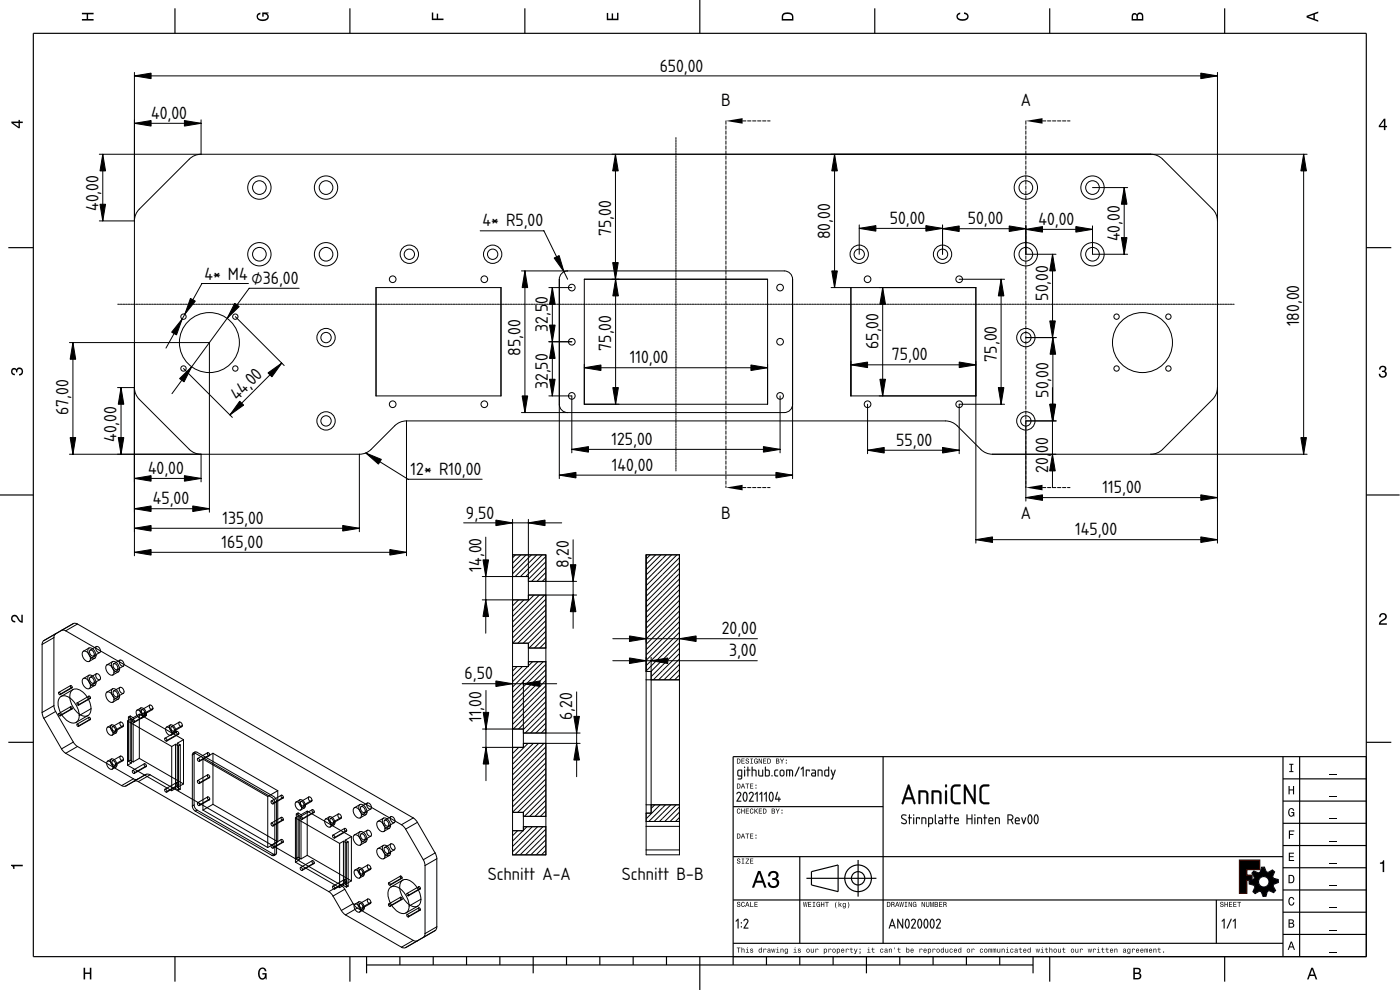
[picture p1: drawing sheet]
<svg xmlns="http://www.w3.org/2000/svg" width="420mm" height="297mm" viewBox="0 0 420 297" stroke-linecap="round" stroke-linejoin="round" font-family="sans-serif">
<defs><g id="words">
<g font-size="5">
<text x="198" y="21.5">650,00</text>
<text x="45.4" y="35.7">40,00</text>
<text x="216.4" y="31.8">B</text>
<text x="306.3" y="31.8">A</text>
<text x="29.5" y="63.3" transform="rotate(-90 29.5 63.3)">40,00</text>
<text x="144.8" y="67.9">4* R5,00</text>
<text x="183.4" y="70.8" transform="rotate(-90 183.4 70.8)">75,00</text>
<text x="249.1" y="71.8" transform="rotate(-90 249.1 71.8)">80,00</text>
<text x="267.1" y="67.2">50,00</text>
<text x="290.5" y="67.3">50,00</text>
<text x="311.7" y="67.5">40,00</text>
<text x="336.1" y="72.4" transform="rotate(-90 336.1 72.4)">40,00</text>
<text x="61.4" y="84">4* M4 ⌀36,00</text>
<text x="164.4" y="91.1" transform="rotate(-90 164.4 91.1)">0</text>
<text x="314.6" y="90.2" transform="rotate(-90 314.6 90.2)">50,00</text>
<text x="164.4" y="99.5" transform="rotate(-90 164.4 99.5)">32,5</text>
<text x="389.9" y="97.9" transform="rotate(-90 389.9 97.9)">180,00</text>
<text x="156.2" y="106.8" transform="rotate(-90 156.2 106.8)">85,00</text>
<text x="183.5" y="105.2" transform="rotate(-90 183.5 105.2)">75,00</text>
<text x="263.6" y="104.7" transform="rotate(-90 263.6 104.7)">65,00</text>
<text x="189" y="109">110,00</text>
<text x="267.7" y="108.2">75,00</text>
<text x="299.1" y="108.5" transform="rotate(-90 299.1 108.5)">75,00</text>
<text x="164.4" y="116.8" transform="rotate(-90 164.4 116.8)">32,50</text>
<text x="314.7" y="119.3" transform="rotate(-90 314.7 119.3)">50,00</text>
<text x="20.6" y="124.6" transform="rotate(-90 20.6 124.6)">67,00</text>
<text x="71.3" y="120.3" transform="rotate(-45 71.3 120.3)">4 ,0</text>
<text x="35" y="132.6" transform="rotate(-90 35 132.6)">40,00</text>
<text x="183.5" y="133.5">125,00</text>
<text x="269" y="133.8">55,00</text>
<text x="314.6" y="136" transform="rotate(-90 314.6 136)">00</text>
<text x="44.4" y="142.2">40,00</text>
<text x="123.2" y="142.5">12* R10,00</text>
<text x="183.6" y="141.2">140,00</text>
<text x="314.6" y="141.8" transform="rotate(-90 314.6 141.8)">20,</text>
<text x="330.9" y="148">115,00</text>
<text x="45.9" y="151.3">45,00</text>
<text x="139.8" y="155.6">9,50</text>
<text x="216.4" y="155.6">B</text>
<text x="306.3" y="155.6">A</text>
<text x="66.7" y="157.2">135,00</text>
<text x="322.7" y="160.6">145,00</text>
<text x="66.5" y="164.4">165,00</text>
<text x="144.5" y="171.5" transform="rotate(-90 144.5 171.5)">14,00</text>
<text x="170.7" y="170.5" transform="rotate(-90 170.7 170.5)">8,20</text>
<text x="216.6" y="190.3">20,00</text>
<text x="218.8" y="196.9">3,00</text>
<text x="139.4" y="203.8">6,50</text>
<text x="144.5" y="216.7" transform="rotate(-90 144.5 216.7)">11,00</text>
<text x="171.8" y="216.1" transform="rotate(-90 171.8 216.1)">6,20</text>
<text x="146.4" y="264.1">Schnitt A-A</text>
<text x="186.6" y="264.1">Schnitt B-B</text>
</g>
</g></defs>
<g fill="none" stroke="#000" stroke-width=".35">
<path d="M10 10h400v277h-400zM52.5 2.5v7.5M105 2.5v7.5M157.5 2.5v7.5M210 0v10M262.5 2.5v7.5M315 2.5v7.5M367.5 2.5v7.5M2.5 74.3h7.5M410 74.3h7.5M0 148.5h10M410 148.5h10"/>
<path d="M2.5 222.7h7.5M265 227v56M385 233.7h25M385 227v60M390 227v60M410 222.7h7.5M410 227h-190v62.5M220 257h165M220 242h45M240 257v26M257.5 258v11M385 253.7h25"/>
<path d="M385 247h25M385 240.4h25M220 270h165M242 263.5h21M243.5 261.5l8-2v8l-8-2zM365 270v13M385 273.7h25M385 267h25M385 260.4h25M52.5 287v7.5M105 287v7.5M110 289.5h200"/>
<path d="M110 287v5M120 287v2.5M130 287v2.5M140 287v2.5M150 287v2.5M160 287v5M170 287v2.5M180 287v2.5M190 287v2.5M200 287v2.5M210 287v10M220 283h165"/>
<path d="M230 287v2.5M240 287v2.5M250 287v2.5M260 287v5M270 287v2.5M280 287v2.5M290 287v2.5M300 287v2.5M310 287v5M315 287v7.5M367.5 287v7.5M385 280.4h25"/>
<circle cx="257.5" cy="263.5" r="4"/>
<circle cx="257.5" cy="263.5" r="2"/>
</g>
<g fill="#000">
<path d="M217.9 36.3l5-.9v1.7zM307.9 36.3l5-.9v1.7zM217.9 146.3l5-.8v1.6zM307.9 146.3l5-.8v1.6z"/>
<path d="M24.6 3.8h3.5v.5h-1.7v1.4h1.7v.5h-3.5v-.5h1.4v-1.4h-1.4z" fill-rule="evenodd"/>
<path d="M77.3 4.2l.8-.4v.5l-.3 .1a.68 .68 0 0 0-.4 .6 .68 .68 0 0 0 .4 .6 1.68 1.68 0 0 0 2.5-.6 .92 .92 0 0 0-1.2-.8v.8h-.4v-1.3h1.9v.3l-.5 .1 .4 .4a1.19 1.19 0 0 1-.9 1.7 1.9 1.9 0 0 1-2.6-1.2z" fill-rule="evenodd"/>
<path d="M129.6 3.8h.4v1.8h1.1v-1.5h.4v1.5h1.6v.4h-3.5z" fill-rule="evenodd"/>
<path d="M182.1 3.9h.4v1.7h1.1v-1.6h.4v1.6h1.2v-1.8h.4v2.3h-3.5z" fill-rule="evenodd"/>
<path d="M235 4a2.19 2.19 0 0 0-.4 2.2h3.5v-1.2a1.92 1.92 0 0 0-3.1-1zM235.3 4.4l.4-.2a1.44 1.44 0 0 1 2 .8v.7h-2.7l.1-1z" fill-rule="evenodd"/>
<path d="M287.3 4.2l.9-.4v.4l-.3 .1a.66 .66 0 0 0-.5 .6 .66 .66 0 0 0 .4 .6l.5 .2a1.59 1.59 0 0 0 2-.7 .9 .9 0 0 0-1-.8v-.5a1.24 1.24 0 0 1 1.4 1.1 1.24 1.24 0 0 1-1 1.4 1.93 1.93 0 0 1-2.7-1.2z" fill-rule="evenodd"/>
<path d="M339.8 4.2l-.2 2h3.5v-1.4a.98 .98 0 0 0-.7-1 .98 .98 0 0 0-1.2 .6 .84 .84 0 0 0-1.4-.2zM340.2 4.5l.3-.1 .4 .1 .2 1.2h-1.1zM341.6 4.4l.5-.2a.57 .57 0 0 1 .6 .7v.8h-1.2z" fill-rule="evenodd"/>
<path d="M392.1 4.7v.6l3.5 1.2v-.4l-1-.4v-1.4l1-.4v-.4zM392.6 5l1.6-.5v1z" fill-rule="evenodd"/>
<path d="M3.4 36.5v.4l2.1 1.6h.5v-1.6h.8v-.4h-.8v-.5h-.4v.5zM4 36.9h1.6v1.1z" fill-rule="evenodd"/>
<path d="M415.3 35.6l-1.5 2.1v.5h1.5v.8h.5v-.8h.5v-.4h-.5v-2.2zM415.3 36.2v1.6h-1.1z" fill-rule="evenodd"/>
<path d="M3.6 110.7a.86 .86 0 0 1 1.4 .1 1.12 1.12 0 0 1 1.5-.4 1.12 1.12 0 0 1 .3 1.6l-.5 .6-.6 .1v-.5a.72 .72 0 0 0 .9-.6 .72 .72 0 0 0-.8-.8 .72 .72 0 0 0-.6 .9h-.4a.62 .62 0 0 0-.4-.8 .62 .62 0 0 0-.8 .5 .62 .62 0 0 0 .5 .7l.4 .1-.1 .4a1.17 1.17 0 0 1-1-.7 1.17 1.17 0 0 1 .2-1.2z" fill-rule="evenodd"/>
<path d="M414.2 110a1.01 1.01 0 0 1 1.5-.2 1.01 1.01 0 0 1-.1 1.6 1.12 1.12 0 0 1 .5 1.5 1.12 1.12 0 0 1-1.6 .4l-.6-.6-.1-.6h.4a.72 .72 0 0 0 .7 .9 .72 .72 0 0 0 .8-.8 .72 .72 0 0 0-1-.6v-.4a.62 .62 0 0 0 .9-.4 .62 .62 0 0 0-.5-.8 .62 .62 0 0 0-.8 .6v.3h-.4z" fill-rule="evenodd"/>
<path d="M3.6 184.8a1.22 1.22 0 0 1 2 .7l.8 .8v-1.9h.4v2.5a2.76 2.76 0 0 1-2-1.8 .69 .69 0 0 0-1.1 .4 .69 .69 0 0 0 .9 .8v.5a1.19 1.19 0 0 1-1.2-.7 1.19 1.19 0 0 1 .2-1.3z" fill-rule="evenodd"/>
<path d="M414.2 184.3a1.18 1.18 0 0 1 1.9 .2 1.18 1.18 0 0 1-.9 1.7l-.9 .8h1.9v.5h-2.4a2.76 2.76 0 0 1 1.8-2.1 .69 .69 0 0 0-.5-1.1 .69 .69 0 0 0-.7 .9h-.5z" fill-rule="evenodd"/>
<path d="M221.2 227.6v1.5h.5a.77 .77 0 0 0 .6-.7 .77 .77 0 0 0-.6-.8zM221.4 227.8a.58 .58 0 0 1 .6 .6 .58 .58 0 0 1-.6 .5zM222.5 227.6v1.5h1v-.2h-.8v-.5h.7v-.2h-.7v-.4h.8v-.2zM223.9 227.7a.6 .6 0 0 0 0 .7 .6 .6 0 0 0 .7 .2 .33 .33 0 0 1-.3 .4 .33 .33 0 0 1-.4-.4h-.2a.54 .54 0 0 0 .6 .6 .54 .54 0 0 0 .5-.7 .54 .54 0 0 0-.7-.3 .28 .28 0 0 1 .1-.5 .28 .28 0 0 1 .4 .4h.2l-.1-.3-.2-.2zM225.2 227.6v.2h.3v1.1h-.3v.2h.8v-.2h-.3v-1.1h.3v-.2zM226.5 227.8a.72 .72 0 0 0-.2 .9 .72 .72 0 0 0 .9 .3l.2 .1v-.8h-.5v.2h.3l-.2 .4a.52 .52 0 0 1-.6-.6 .52 .52 0 0 1 .7-.4l.3 .2-.3-.5zM227.7 227.6v1.5h.2v-1.2l.5 1.2h.3v-1.5h-.2v1.2l-.6-1.2zM229 227.6v1.5h1v-.2h-.8v-.5h.7v-.2h-.7v-.4h.8v-.2zM230.3 227.6v1.5h.5a.77 .77 0 0 0 .6-.7 .77 .77 0 0 0-.6-.8zM230.5 227.8a.58 .58 0 0 1 .6 .6 .58 .58 0 0 1-.6 .5zM232.9 227.6v1.5h.6a.42 .42 0 0 0 .4-.3 .42 .42 0 0 0-.2-.5l.1-.2-.1-.4zM233.1 227.8h.3a.23 .23 0 0 1 .3 .2 .23 .23 0 0 1-.3 .2h-.3zM233.1 228.4h.3a.26 .26 0 0 1 .3 .3 .26 .26 0 0 1-.3 .2h-.3zM234.1 227.6l.5 .9v.6h.2v-.6l.5-.9h-.2l-.4 .7-.4-.7zM235.8 228.8v.3h.3v-.3zM235.8 227.9v.4h.3v-.4z" fill-rule="evenodd"/>
<path d="M221.2 235.1v1.5h.5a.77 .77 0 0 0 .6-.7 .77 .77 0 0 0-.6-.8zM221.4 235.3a.58 .58 0 0 1 .6 .6 .58 .58 0 0 1-.6 .5zM222.9 235.1l-.6 1.5h.2l.2-.4h.6l.1 .4h.2l-.5-1.5zM223 235.3l.2 .7h-.5zM223.7 235.1v.2h.5v1.3h.2v-1.3h.4v-.2zM225.1 235.1v1.5h1v-.2h-.8v-.5h.7v-.2h-.7v-.4h.8v-.2zM226.7 236.3v.3h.3v-.3zM226.7 235.4v.4h.3v-.4z" fill-rule="evenodd"/>
<path d="M386.7 235.8h.3v1.1h1v-1.1h.4v2.5h-.4v-1.1h-1v1.1h-.3z" fill-rule="evenodd"/>
<path d="M386.9 229.2h1.3v.3h-.5v1.9h.5v.3h-1.3v-.3h.5v-1.9h-.5z" fill-rule="evenodd"/>
<path d="M3.3 259.5h3.5v.4h-2.5v.8h-.3a.77 .77 0 0 0-.7-.9z" fill-rule="evenodd"/>
<path d="M221.3 257.7a.6 .6 0 0 0 0 .7 .6 .6 0 0 0 .7 .2 .33 .33 0 0 1-.3 .4 .33 .33 0 0 1-.4-.4h-.2a.54 .54 0 0 0 .6 .6 .54 .54 0 0 0 .5-.7 .54 .54 0 0 0-.7-.3 .28 .28 0 0 1 .1-.5 .28 .28 0 0 1 .4 .4h.2l-.1-.3-.2-.2zM222.6 257.6v.2h.3v1.1h-.3v.2h.8v-.2h-.3v-1.1h.3v-.2zM223.8 257.6v.2h.8l-.9 1.3h1.1v-.2h-.8l.8-1.3zM225.1 257.6v1.5h1v-.2h-.8v-.5h.7v-.2h-.7v-.4h.8v-.2z" fill-rule="evenodd"/>
<path d="M221.2 250.1v1.5h.5a.77 .77 0 0 0 .6-.7 .77 .77 0 0 0-.6-.8zM221.4 250.3a.58 .58 0 0 1 .6 .6 .58 .58 0 0 1-.6 .5zM222.9 250.1l-.6 1.5h.2l.2-.4h.6l.1 .4h.2l-.5-1.5zM223 250.3l.2 .7h-.5zM223.7 250.1v.2h.5v1.3h.2v-1.3h.4v-.2zM225.1 250.1v1.5h1v-.2h-.8v-.5h.7v-.2h-.7v-.4h.8v-.2zM226.7 251.3v.3h.3v-.3zM226.7 250.4v.4h.3v-.4z" fill-rule="evenodd"/>
<path d="M221.3 242.8a.72 .72 0 0 0-.2 .9 .72 .72 0 0 0 1 .3l.1-.4-.4 .3a.56 .56 0 0 1-.5-.5 .56 .56 0 0 1 .6-.6l.3 .3-.3-.5zM222.5 242.6v1.5h.2v-.7h.6v.7h.2v-1.5h-.2v.6h-.6v-.6zM223.8 242.6v1.5h1v-.2h-.8v-.5h.7v-.2h-.7v-.4h.8v-.2zM225.2 242.8a.72 .72 0 0 0-.2 .9 .72 .72 0 0 0 1 .3l.1-.4-.4 .3a.56 .56 0 0 1-.4-.5 .56 .56 0 0 1 .5-.6l.3 .3-.3-.5zM226.4 242.6v1.5h.2l.2-.7 .5 .7h.2l-.6-.9 .6-.6h-.2l-.7 .7v-.7zM227.7 242.6v1.5h1v-.2h-.8v-.5h.7v-.2h-.7v-.4h.8v-.2zM229 242.6v1.5h.5a.77 .77 0 0 0 .6-.7 .77 .77 0 0 0-.6-.8zM229.2 242.8a.58 .58 0 0 1 .6 .6 .58 .58 0 0 1-.6 .5zM231.6 242.6v1.5h.5a.42 .42 0 0 0 .5-.3 .42 .42 0 0 0-.2-.5l.1-.2-.1-.4zM231.8 242.8h.3a.23 .23 0 0 1 .3 .2 .23 .23 0 0 1-.3 .2h-.3zM231.8 243.4h.3a.26 .26 0 0 1 .3 .3 .26 .26 0 0 1-.3 .2h-.3zM232.8 242.6l.5 .9v.6h.2v-.6l.5-.9h-.2l-.4 .7-.4-.7zM234.5 243.8v.3h.3v-.3zM234.5 242.9v.4h.3v-.4z" fill-rule="evenodd"/>
<path d="M372 258.1h6.1v2.8h-3.9v1.7h1.6v1.5h-1.6v3.9h-2.2z" fill-rule="evenodd"/>
<path d="M386.8 255.8h1.5v.3h-1.2v.8h1.1v.3h-1.1v.8h1.3v.3h-1.6z" fill-rule="evenodd"/>
<path d="M386.8 249.2h1.6v.3h-1.3v.7h1.1v.3h-1.1v1.2h-.3z" fill-rule="evenodd"/>
<path d="M386.9 242.8a.85 .85 0 0 1 .9-.3 .85 .85 0 0 1 .6 .8h-.3l-.4-.5a1.04 1.04 0 0 0-.8 .9 1.04 1.04 0 0 0 .6 1.1l.4-.2 .2-.6h-.6v-.3h.9v1.3l-.2-.3-.5 .3a1.2 1.2 0 0 1-1-1.8z" fill-rule="evenodd"/>
<path d="M221.3 270.7a.6 .6 0 0 0 0 .7 .6 .6 0 0 0 .7 .2 .33 .33 0 0 1-.3 .4 .33 .33 0 0 1-.4-.4h-.2a.54 .54 0 0 0 .6 .6 .54 .54 0 0 0 .5-.7 .54 .54 0 0 0-.7-.3 .28 .28 0 0 1 .1-.5 .28 .28 0 0 1 .4 .4h.2l-.1-.2-.2-.3zM222.6 270.8a.72 .72 0 0 0-.2 .9 .72 .72 0 0 0 1 .3l.1-.4-.4 .3a.56 .56 0 0 1-.5-.5 .56 .56 0 0 1 .6-.6l.3 .3-.3-.5zM224.2 270.6l-.6 1.5h.2l.2-.4h.6l.1 .4h.2l-.5-1.5zM224.3 270.8l.2 .7h-.5zM225.1 270.6v1.5h1v-.2h-.8v-1.3zM226.4 270.6v1.5h1v-.2h-.8v-.5h.7v-.2h-.7v-.4h.8v-.2z" fill-rule="evenodd"/>
<path d="M227.5 261.3l-1.8 5h.6l.6-1.4h2l.5 1.4h.7l-1.9-5zM227.9 262l.7 2.2h-1.5zM230.9 261.7l-.4 1.2h.6a.88 .88 0 0 1 .5-1.1 .88 .88 0 0 1 1.1 .4 .88 .88 0 0 1-.3 1.2h-.6v.6a1.03 1.03 0 0 1 1.3 .6 1.03 1.03 0 0 1-.7 1.4 1.03 1.03 0 0 1-1.3-.8l-.1-.4h-.6a1.68 1.68 0 0 0 2.1 1.7 1.68 1.68 0 0 0 .9-2.7l-.3-.2a1.29 1.29 0 0 0 .5-1.5 1.29 1.29 0 0 0-1.5-.8z" fill-rule="evenodd"/>
<path d="M241 270.6l.3 1.5h.2l.2-1.3 .2 1.3h.2l.2-1.5h-.1l-.2 1.3-.2-1.3h-.2l-.2 1.3-.2-1.3zM242.5 270.6v1.5h1v-.2h-.8v-.5h.7v-.2h-.7v-.4h.8v-.2zM243.9 270.6v.2h.3v1.1h-.3v.2h.8v-.2h-.3v-1.1h.3v-.2zM245.2 270.8a.72 .72 0 0 0-.2 .9 .72 .72 0 0 0 .9 .3l.2 .1v-.8h-.5v.2h.3l-.2 .4a.52 .52 0 0 1-.6-.6 .52 .52 0 0 1 .8-.4l.2 .2-.3-.5zM246.4 270.6v1.5h.2v-.7h.6v.7h.2v-1.5h-.2v.6h-.6v-.6zM247.6 270.6v.2h.5v1.3h.2v-1.3h.4v-.2zM250.9 270.6a1.35 1.35 0 0 0 .2 1.9 1.84 1.84 0 0 1 0-1.9zM251.7 270.6v1.5h.2l.2-.6 .3 .6h.2l-.4-.7 .4-.4-.7 .5v-.9zM253 271.1a.55 .55 0 0 0-.1 .8 .55 .55 0 0 0 .8 0 .41 .41 0 0 1-.3 .5 .41 .41 0 0 1-.5-.2 .47 .47 0 0 0 .6 .4 .47 .47 0 0 0 .3-.5v-1.1l-.1 .1-.4-.2zM253.1 271.2l.1-.1a.39 .39 0 0 1 .5 .4 .39 .39 0 0 1-.6 .4zM254.4 270.6a1.85 1.85 0 0 1 0 1.9 1.22 1.22 0 0 0 0-1.9z" fill-rule="evenodd"/>
<path d="M266.2 270.6v1.5h.5a.77 .77 0 0 0 .6-.7 .77 .77 0 0 0-.6-.8zM266.4 270.8a.58 .58 0 0 1 .6 .6 .58 .58 0 0 1-.6 .5zM267.5 270.6v1.5h.2v-.6a.45 .45 0 0 1 .5 .1 .45 .45 0 0 1 .1 .5h.2l-.2-.7a.42 .42 0 0 0 .1-.5 .42 .42 0 0 0-.4-.3zM267.7 270.8h.2a.26 .26 0 0 1 .3 .3 .26 .26 0 0 1-.3 .2h-.2zM269.2 270.6l-.6 1.5h.2l.2-.4h.6l.1 .4h.2l-.5-1.5zM269.3 270.8l.2 .7h-.4zM269.9 270.6l.3 1.5h.2l.2-1.3 .2 1.3h.2l.2-1.5h-.1l-.2 1.3-.2-1.3h-.2l-.2 1.3-.2-1.3zM271.5 270.6v.2h.3v1.1h-.3v.2h.8v-.2h-.3v-1.1h.3v-.2zM272.7 270.6v1.5h.2v-1.2l.5 1.2h.3v-1.5h-.2v1.2l-.6-1.2zM274.1 270.8a.72 .72 0 0 0-.2 .9 .72 .72 0 0 0 .9 .3l.2 .1v-.8h-.5v.2h.3l-.2 .4a.52 .52 0 0 1-.6-.6 .52 .52 0 0 1 .8-.4l.2 .2-.3-.5zM276.6 270.6v1.5h.2v-1.2l.6 1.2h.2v-1.5h-.2v1.2l-.6-1.2zM277.9 270.6v.9a.52 .52 0 0 0 .5 .7 .52 .52 0 0 0 .5-.7v-.9h-.2v1a.33 .33 0 0 1-.3 .4 .33 .33 0 0 1-.3-.4v-1zM279.2 270.6v1.5h.1v-1.4l.3 1.4h.2l.3-1.4v1.4h.1v-1.5h-.2l-.3 1.3-.3-1.3zM280.5 270.6v1.5h.6a.42 .42 0 0 0 .4-.3 .42 .42 0 0 0-.2-.5l.2-.2-.1-.4zM280.7 270.8h.3a.23 .23 0 0 1 .3 .2 .23 .23 0 0 1-.3 .2h-.3zM280.7 271.4h.3a.26 .26 0 0 1 .3 .3 .26 .26 0 0 1-.3 .2h-.3zM281.8 270.6v1.5h1v-.2h-.8v-.5h.7v-.2h-.7v-.4h.8v-.2zM283.1 270.6v1.5h.2v-.6a.45 .45 0 0 1 .5 .1 .45 .45 0 0 1 .1 .5h.2l-.2-.7a.42 .42 0 0 0 .1-.5 .42 .42 0 0 0-.4-.3zM283.3 270.8h.3a.26 .26 0 0 1 .3 .3 .26 .26 0 0 1-.4 .2h-.2z" fill-rule="evenodd"/>
<path d="M366.3 270.7a.6 .6 0 0 0 .1 .7 .6 .6 0 0 0 .6 .2 .33 .33 0 0 1-.3 .4 .33 .33 0 0 1-.4-.4h-.1a.54 .54 0 0 0 .5 .6 .54 .54 0 0 0 .5-.7 .54 .54 0 0 0-.7-.3 .28 .28 0 0 1 .2-.5 .28 .28 0 0 1 .3 .4h.2v-.2l-.3-.3zM367.5 270.6v1.5h.2v-.7h.6v.7h.2v-1.5h-.2v.6h-.6v-.6zM368.8 270.6v1.5h1v-.2h-.8v-.5h.7v-.2h-.7v-.4h.8v-.2zM370.1 270.6v1.5h1v-.2h-.8v-.5h.7v-.2h-.7v-.4h.8v-.2zM371.3 270.6v.2h.5v1.3h.2v-1.3h.4v-.2z" fill-rule="evenodd"/>
<path d="M376.3 261.3l-.6 .7 .8 1.3-.2 .5-1.4 .6v.8l1.5 .4 .2 .6-.6 1.3 .7 .6 1.3-.7 .5 .2 .6 1.4 .8-.1 .4-1.4 .6-.3 1.3 .6 .6-.6-.7-1.3 .2-.6 1.4-.5-.1-.9-1.4-.4-.3-.5 .6-1.4-.6-.6-1.3 .8-.6-.2-.5-1.4h-.9l-.4 1.5-.5 .2zM377.7 264.6a1.57 1.57 0 0 1 3.1 0 1.57 1.57 0 0 1-3.1 0z" fill-rule="evenodd"/>
<path d="M386.7 262.5v2.5h.8a1.28 1.28 0 0 0 1-1.2 1.28 1.28 0 0 0-1-1.3zM387 262.8a.96 .96 0 0 1 1.1 1 .96 .96 0 0 1-1.1 .9z" fill-rule="evenodd"/>
<path d="M386.7 275.8v2.5h.9a.7 .7 0 0 0 .8-.5 .7 .7 0 0 0-.4-.8l.3-.5a.62 .62 0 0 0-.7-.7zM387 276.1h.6a.38 .38 0 0 1 .4 .4 .38 .38 0 0 1-.5 .4h-.5zM387 277.2h.6a.44 .44 0 0 1 .5 .4 .44 .44 0 0 1-.5 .4h-.6z" fill-rule="evenodd"/>
<path d="M386.9 269.4a.85 .85 0 0 1 .9-.3 .85 .85 0 0 1 .6 .8h-.3l-.4-.5a1.05 1.05 0 0 0-.8 1 1.05 1.05 0 0 0 .7 1l.3-.1 .2-.6h.4a.89 .89 0 0 1-.8 1 .89 .89 0 0 1-1-.7z" fill-rule="evenodd"/>
<path d="M414.1 258.8a.77 .77 0 0 0 1-.7h.3v3.6h-.4v-2.5h-.9z" fill-rule="evenodd"/>
<path d="M25.1 290.4h.5v1.4h1.4v-1.4h.4v3.5h-.4v-1.7h-1.4v1.7h-.5z" fill-rule="evenodd"/>
<path d="M77.8 290.8a1.2 1.2 0 0 1 1.3-.5 1.2 1.2 0 0 1 .9 1.1h-.5l-.1-.3a.68 .68 0 0 0-.6-.4 .68 .68 0 0 0-.7 .3 1.68 1.68 0 0 0 .7 2.5 .92 .92 0 0 0 .7-1.1h-.8v-.4h1.3v1.9h-.2l-.1-.5-.4 .4a1.19 1.19 0 0 1-1.8-.9v-1.6z" fill-rule="evenodd"/>
<path d="M221.1 284.3v.2h.5v1.3h.2v-1.3h.4v-.2zM222.5 284.3v1.5h.2v-.8l.3-.2 .2 .2v.8h.2v-.7a.38 .38 0 0 0-.2-.5 .38 .38 0 0 0-.5 .2v-.5zM223.9 284.7l.3 .2v.8l-.4 .1h1l-.4-.1v-1zM224.2 284.3l.2 .2zM225.3 284.7l-.1 .5 .6 .2a.26 .26 0 0 1-.2 .3 .26 .26 0 0 1-.3-.2h-.2a.42 .42 0 0 0 .6 .4 .42 .42 0 0 0 .1-.7l-.5-.3 .3-.1 .4 .2-.1-.3zM227.8 284.8a.54 .54 0 0 0-.2 .8 .54 .54 0 0 0 .8 0l.2 .2v-1.5h-.2v.5l-.3-.2zM227.9 284.9l.1-.1a.39 .39 0 0 1 .4 .4 .39 .39 0 0 1-.5 .4zM229.1 284.7v1.1h.2l.1-.9 .6 .1a.38 .38 0 0 0-.3-.4 .38 .38 0 0 0-.4 .2zM230.5 284.7l-.2 .3 .6-.2 .1 .3a.42 .42 0 0 0-.7 .2 .42 .42 0 0 0 .3 .6l.7-.2-.2-1zM230.5 285.4a.25 .25 0 0 1 .5 0 .25 .25 0 0 1-.5 0zM231.4 284.7l.3 1.1h.2l.2-1 .2 1h.1l.3-1.1h-.2l-.2 .9-.1-.9h-.2l-.2 .9-.2-.9zM233 284.7l.3 .2v.8l-.4 .1h1l-.4-.1v-1zM233.3 284.3l.2 .2zM234.2 284.7v1.1h.2v-.8l.3-.2 .2 .2 .1 .8h.1v-.7a.38 .38 0 0 0-.2-.5 .38 .38 0 0 0-.5 .2zM235.6 284.8a.55 .55 0 0 0-.1 .8 .55 .55 0 0 0 .8 0 .41 .41 0 0 1-.3 .5 .41 .41 0 0 1-.5-.2 .47 .47 0 0 0 .6 .4 .47 .47 0 0 0 .3-.5v-1.1l-.1 .1-.4-.2zM235.7 284.9l.1-.1a.39 .39 0 0 1 .5 .4 .39 .39 0 0 1-.6 .4zM238.2 284.7l.3 .2v.8l-.4 .1h1l-.4-.1v-1zM238.5 284.3l.2 .2zM239.6 284.7l-.1 .5 .6 .2a.26 .26 0 0 1-.2 .3 .26 .26 0 0 1-.3-.2h-.2a.42 .42 0 0 0 .6 .4 .42 .42 0 0 0 .2-.7l-.6-.3 .3-.1 .4 .2-.1-.3zM242 285.3a.57 .57 0 0 0 1.1 0 .57 .57 0 0 0-1.1 0zM242.3 284.9l.1-.1a.4 .4 0 0 1 .4 .5 .4 .4 0 0 1-.5 .3zM243.3 284.7v.7a.38 .38 0 0 0 .3 .4 .38 .38 0 0 0 .5-.2l.1 .2v-1.1h-.1l-.1 .8-.3 .2-.2-.2v-.8zM244.7 284.7v1.1h.2l.1-.9 .6 .1a.38 .38 0 0 0-.3-.4 .38 .38 0 0 0-.4 .2zM247.2 284.7v1.6h.2l.1-.6a.53 .53 0 0 0 .8-.5 .53 .53 0 0 0-.9-.4zM247.5 284.9l.1-.1a.39 .39 0 0 1 .4 .5 .39 .39 0 0 1-.5 .3zM248.6 284.7v1.1h.2l.1-.9 .6 .1a.38 .38 0 0 0-.3-.4 .38 .38 0 0 0-.4 .2zM249.8 285.3a.57 .57 0 0 0 1.1 0 .57 .57 0 0 0-1.1 0zM250.1 284.9l.1-.1a.4 .4 0 0 1 .4 .5 .4 .4 0 0 1-.5 .3zM251.1 284.7v1.6h.2l.1-.6a.53 .53 0 0 0 .8-.5 .53 .53 0 0 0-.9-.4zM251.4 284.9l.1-.1a.39 .39 0 0 1 .4 .5 .39 .39 0 0 1-.5 .3zM252.6 284.8a.57 .57 0 0 0-.1 .8 .57 .57 0 0 0 .8 0l.1-.1-.6 .2-.2-.4h.8l-.1-.5-.4-.2zM252.7 284.9l.3-.1 .2 .3h-.6zM253.8 284.7v1.1h.2l.1-.9 .6 .1a.38 .38 0 0 0-.3-.4 .38 .38 0 0 0-.4 .2zM255.3 284.4v.3l-.3 .2h.3l.1 .9h.5l-.4-.4v-.5h.4v-.2h-.4v-.3zM256.3 284.7l.4 1.2-.4 .3h.4l.6-1.5h-.2l-.3 .9-.3-.9zM258 284.7v.3h.3v-.3zM258 285.5l.1 .4-.2 .4 .4-.5v-.3zM260.4 284.7l.3 .2v.8l-.4 .1h.9l-.4-.1v-1zM260.7 284.3l.2 .2zM261.8 284.4v.3l-.3 .2h.3l.1 .9h.5l-.4-.4v-.5h.4v-.2h-.4v-.3zM264.3 284.8a.57 .57 0 0 0-.1 .8 .57 .57 0 0 0 .9 0l-.2-.2a.32 .32 0 0 1-.5 .1 .32 .32 0 0 1 0-.5 .32 .32 0 0 1 .5 0h.2l-.3-.4zM265.6 284.7l-.1 .3 .5-.2 .1 .3a.42 .42 0 0 0-.6 .2 .42 .42 0 0 0 .3 .6l.4-.2 .2 .1-.1-.8-.2-.4zM265.6 285.4a.25 .25 0 0 1 .5 0 .25 .25 0 0 1-.5 0zM266.8 284.7v1.1h.2v-.8l.3-.2 .2 .2v.8h.2v-.7a.38 .38 0 0 0-.3-.5 .38 .38 0 0 0-.4 .2zM268.4 284.3l.2 .6zM269.6 284.4v.3l-.3 .2h.3l.1 .9h.6l-.5-.4v-.5h.5v-.2h-.5v-.3zM272 284.3v1.5l.2-.2a.5 .5 0 0 0 .7-.4 .5 .5 0 0 0-.7-.4v-.5zM272.2 284.9l.1-.1a.39 .39 0 0 1 .4 .5 .39 .39 0 0 1-.5 .3zM273.4 284.8a.57 .57 0 0 0-.1 .8 .57 .57 0 0 0 .8 0l.1-.1-.6 .2-.2-.4h.8l-.1-.5-.4-.2zM273.5 284.9l.3-.1 .2 .3h-.6zM276 284.7v1.1h.1l.1-.9 .7 .1a.38 .38 0 0 0-.3-.4 .38 .38 0 0 0-.5 .2zM277.3 284.8a.57 .57 0 0 0-.1 .8 .57 .57 0 0 0 .8 0l.1-.1-.6 .2-.2-.4h.8l-.1-.5-.4-.2zM277.4 284.9l.4-.1 .1 .3h-.6zM278.5 284.7v1.6h.2v-.6a.53 .53 0 0 0 .8-.5 .53 .53 0 0 0-.8-.4zM278.7 284.9l.1-.1a.39 .39 0 0 1 .5 .5 .39 .39 0 0 1-.6 .3zM279.9 284.7v1.1h.1l.1-.9 .7 .1a.38 .38 0 0 0-.3-.4 .38 .38 0 0 0-.5 .2zM281 285.3a.6 .6 0 0 0 1.2 0 .6 .6 0 0 0-1.2 0zM281.3 284.9l.1-.1a.4 .4 0 0 1 .4 .5 .4 .4 0 0 1-.5 .3zM282.4 284.8a.54 .54 0 0 0-.1 .8 .54 .54 0 0 0 .8 0l.2 .2v-1.5h-.2v.5l-.3-.2zM282.6 284.9l.1-.1a.39 .39 0 0 1 .4 .4 .39 .39 0 0 1-.5 .4zM283.7 284.7v.7a.38 .38 0 0 0 .2 .4 .38 .38 0 0 0 .5-.2l.2 .2v-1.1h-.2v.8l-.3 .2-.2-.2v-.8zM285.1 284.8a.57 .57 0 0 0-.1 .8 .57 .57 0 0 0 .9 0l-.2-.2a.32 .32 0 0 1-.4 .1 .32 .32 0 0 1 0-.5 .32 .32 0 0 1 .4 0h.2l-.3-.4zM286.4 284.8a.57 .57 0 0 0-.1 .8 .57 .57 0 0 0 .8 0l.1-.1-.6 .2-.1-.4h.7l-.1-.5-.4-.2zM286.5 284.9l.4-.1 .1 .3h-.5zM287.6 284.8a.54 .54 0 0 0-.1 .8 .54 .54 0 0 0 .8 0l.2 .2v-1.5h-.2v.5l-.3-.2zM287.8 284.9l.1-.1a.39 .39 0 0 1 .4 .4 .39 .39 0 0 1-.5 .4zM290.1 285.3a.6 .6 0 0 0 1.2 0 .6 .6 0 0 0-1.2 0zM290.4 284.9l.1-.1a.4 .4 0 0 1 .5 .5 .4 .4 0 0 1-.6 .3zM291.6 284.7v1.1h.2v-.9l.7 .1a.38 .38 0 0 0-.3-.4 .38 .38 0 0 0-.5 .2zM294.2 284.8a.57 .57 0 0 0-.1 .8 .57 .57 0 0 0 .9 0l-.2-.2a.32 .32 0 0 1-.4 .1 .32 .32 0 0 1 0-.5 .32 .32 0 0 1 .4 0h.2l-.3-.4zM295.3 285.3a.6 .6 0 0 0 1.2 0 .6 .6 0 0 0-1.2 0zM295.6 284.9l.1-.1a.4 .4 0 0 1 .5 .5 .4 .4 0 0 1-.6 .3zM296.6 284.7v1.1h.2l.2-1 .1 1h.1l.2-1 .1 1h.2l-.1-1.2zM297.9 284.7v1.1h.2l.2-1 .1 1h.1l.2-1 .1 1h.2l-.1-1.2zM299.3 284.7v.7a.38 .38 0 0 0 .3 .4 .38 .38 0 0 0 .4-.2l.2 .2v-1.1h-.2v.8l-.3 .2-.2-.2v-.8zM300.6 284.7v1.1h.2v-.8l.3-.2 .2 .2v.8h.2v-.7a.38 .38 0 0 0-.3-.5 .38 .38 0 0 0-.4 .2zM302 284.7l.3 .2v.8l-.4 .1h1l-.4-.1v-1zM302.3 284.3l.2 .2zM303.3 284.8a.57 .57 0 0 0-.1 .8 .57 .57 0 0 0 .9 0l-.1-.2a.32 .32 0 0 1-.5 .1 .32 .32 0 0 1 0-.5 .32 .32 0 0 1 .4 0h.2l-.2-.4zM304.6 284.7l-.1 .3 .3-.2a.23 .23 0 0 1 .3 0 .23 .23 0 0 1 0 .3 .42 .42 0 0 0-.6 .2 .42 .42 0 0 0 .3 .6l.7-.2-.2-1zM304.7 285.4a.25 .25 0 0 1 .5 0 .25 .25 0 0 1-.5 0zM306.1 284.4v.3l-.4 .2h.4v.9h.6l-.4-.4v-.5h.4v-.2h-.4v-.3zM307.2 284.8a.57 .57 0 0 0-.1 .8 .57 .57 0 0 0 .9 0v-.1l-.5 .2-.2-.4h.7l-.1-.5-.3-.2zM307.4 284.9l.3-.1 .1 .3h-.5zM308.5 284.8a.54 .54 0 0 0-.2 .8 .54 .54 0 0 0 .8 0l.2 .2v-1.5h-.2v.5l-.3-.2zM308.6 284.9l.1-.1a.39 .39 0 0 1 .4 .4 .39 .39 0 0 1-.5 .4zM310.8 284.7l.3 1.1h.2l.2-1 .1 1h.2l.3-1.1h-.2l-.2 .9-.1-.9h-.2l-.2 .9-.2-.9zM312.4 284.7l.3 .2v.8l-.4 .1h1l-.4-.1v-1zM312.7 284.3l.2 .2zM313.9 284.4v.3l-.4 .2h.4v.9h.6l-.4-.4v-.5h.4v-.2h-.4v-.3zM314.9 284.3v1.5h.2v-.8l.3-.2 .2 .2v.8h.2v-.7a.38 .38 0 0 0-.2-.5 .38 .38 0 0 0-.5 .2v-.5zM316.2 285.3a.57 .57 0 0 0 1.1 0 .57 .57 0 0 0-1.1 0zM316.4 284.9l.1-.1a.4 .4 0 0 1 .5 .5 .4 .4 0 0 1-.6 .3zM317.5 284.7v.7a.38 .38 0 0 0 .3 .4 .38 .38 0 0 0 .4-.2l.2 .2v-1.1h-.2v.8l-.3 .2-.2-.2v-.8zM319.1 284.4v.3l-.3 .2h.3l.1 .9h.5l-.4-.4v-.5h.4v-.2h-.4v-.3zM321.4 285.3a.57 .57 0 0 0 1.1 0 .57 .57 0 0 0-1.1 0zM321.6 284.9l.1-.1a.4 .4 0 0 1 .5 .5 .4 .4 0 0 1-.6 .3zM322.7 284.7v.7a.38 .38 0 0 0 .3 .4 .38 .38 0 0 0 .4-.2l.2 .2v-1.1h-.2v.8l-.3 .2-.2-.2v-.8zM324.1 284.7v1.1h.2l.1-.9 .6 .1a.38 .38 0 0 0-.3-.4 .38 .38 0 0 0-.4 .2zM326.4 284.7l.3 1.1h.2l.2-1 .2 1h.1l.3-1.1h-.2l-.2 .9-.1-.9h-.2l-.2 .9-.2-.9zM328 284.7v1.1h.2l.1-.9 .6 .1a.38 .38 0 0 0-.3-.4 .38 .38 0 0 0-.4 .2zM329.3 284.7l.3 .2v.8l-.4 .1h1l-.4-.1v-1zM329.6 284.3l.2 .2zM330.8 284.4v.3l-.3 .2h.3l.1 .9h.5l-.4-.4v-.5h.4v-.2h-.4v-.3zM332.1 284.4v.3l-.3 .2h.3l.1 .9h.5l-.4-.4v-.5h.4v-.2h-.4v-.3zM333.2 284.8a.57 .57 0 0 0-.1 .8 .57 .57 0 0 0 .9 0v-.1l-.5 .2-.2-.4h.8l-.2-.5-.3-.2zM333.4 284.9l.3-.1 .2 .3h-.6zM334.4 284.7v1.1h.2v-.8l.3-.2 .2 .2 .1 .8h.1v-.7a.38 .38 0 0 0-.2-.5 .38 .38 0 0 0-.5 .2zM337.2 284.7l-.1 .3 .2-.2a.23 .23 0 0 1 .3 0 .23 .23 0 0 1 .1 .3 .42 .42 0 0 0-.6 .2 .42 .42 0 0 0 .3 .6l.6-.2-.2-1zM337.2 285.4a.25 .25 0 0 1 .5 0 .25 .25 0 0 1-.5 0zM338.4 284.8a.55 .55 0 0 0-.1 .8 .55 .55 0 0 0 .8 0 .41 .41 0 0 1-.3 .5 .41 .41 0 0 1-.5-.2 .47 .47 0 0 0 .6 .4 .47 .47 0 0 0 .3-.5v-1.1l-.1 .1-.4-.2zM338.5 284.9l.1-.1a.39 .39 0 0 1 .5 .4 .39 .39 0 0 1-.6 .4zM339.7 284.7v1.1h.2l.1-.9 .6 .1a.38 .38 0 0 0-.3-.4 .38 .38 0 0 0-.4 .2zM341 284.8a.57 .57 0 0 0 0 .8 .57 .57 0 0 0 .8 0l.1-.1-.6 .2-.2-.4h.8l-.2-.5-.3-.2zM341.2 284.9l.3-.1 .2 .3h-.6zM342.3 284.8a.57 .57 0 0 0 0 .8 .57 .57 0 0 0 .8 0l.1-.1-.6 .2-.2-.4h.8l-.2-.5-.3-.2zM342.5 284.9l.3-.1 .2 .3h-.6zM343.5 284.7v1.1h.1l.2-1 .1 1h.2l.1-1 .1 1h.2l-.1-1.2zM344.9 284.8a.57 .57 0 0 0 0 .8 .57 .57 0 0 0 .8 0l.1-.1-.6 .2-.2-.4h.8l-.2-.5-.3-.2zM345.1 284.9l.3-.1 .2 .3h-.6zM346.2 284.7v1.1h.1l.1-.8 .3-.2 .2 .2v.8h.2v-.7a.38 .38 0 0 0-.3-.5 .38 .38 0 0 0-.5 .2zM347.7 284.4v.3l-.3 .2h.3l.1 .9h.5l-.4-.4v-.5h.4v-.2h-.4v-.3zM349.1 285.5v.3h.3v-.3z" fill-rule="evenodd"/>
<path d="M340.1 290.4v3.5h1.3a.98 .98 0 0 0 1.1-.8 .98 .98 0 0 0-.6-1.1 .86 .86 0 0 0 .4-1.1 .86 .86 0 0 0-.9-.5zM340.6 290.8h.7a.53 .53 0 0 1 .6 .5 .53 .53 0 0 1-.6 .5h-.7zM340.6 292.2h.7a.61 .61 0 0 1 .8 .6 .61 .61 0 0 1-.7 .6h-.8z" fill-rule="evenodd"/>
<path d="M387.4 282.5l-1 2.5h.4l.2-.7h1l.3 .7h.3l-.9-2.5zM387.5 282.9l.4 1.1h-.7z" fill-rule="evenodd"/>
<path d="M393.5 290.4l-1.2 3.5h.4l.4-1.1h1.4l.4 1.1h.4l-1.3-3.5zM393.8 290.9l.5 1.5h-1z" fill-rule="evenodd"/>
</g>
<g fill="none" stroke="#000" stroke-width=".3">
<path d="M40.3 21.7v145.1M40.3 22.8h325.1M40.3 37h20M60.3 36v10.3l-1.6 .3-1.5 .8-15.4 15.3-1 1.4-.5 2.2h-10.5M365.4 21.7v141.3M29.8 46.3h362.5M30.8 46.3v20M184.7 46.3l.1 75M250.5 46.3v40M327.9 56.3h10.5M337.4 56.3v20M345.4 46.3l1.6 .3 1.5 .8 15.4 15.3 1 1.4 .5 2.2"/>
<path d="M391.2 46.3v90M144.1 69.3h19.1l7.2 14.5M257.9 68.5h25M257.9 67.5v8.8M282.9 67.5v8.8M282.9 68.6h25M307.9 67.6v8.7h9M307.9 68.8h20M315.9 76.3v25M327.9 67.8v8.5h10.5M70.6 95l14.7 14.7M74.6 85.1h-14l-10.8 19.3"/>
<path d="M89.8 86.5h-15l-23.2 31.6M112.8 86.3h37.6v32.5h-37.6zM156.5 81.3h78.9a2.5 2.5 0 0 1 2.5 2.5v59.8M157.5 81.3v42.5M164.7 86.3h6.9M165.8 86.3v32.5M170.4 81.3a2.5 2.5 0 0 0-2.5 2.5v59.8M175.4 83.8h55v37.5h-55zM202.9 91.3h.1M249.4 86.3h43.5v76.7M255.4 86.3v32.5h37.5M264.9 86.3v32.5"/>
<path d="M287.9 83.8h13.6M300.4 83.8v37.5M20.8 102.8h42v50.9M21.9 102.8v33.5M35.3 116.3h5l.3 1.6 .8 1.5 15.4 15.4 1.9 1.2 1.6 .3v8.3M36.3 116.3v20M55.1 110.6l14.6 14.6M84.6 108.9l-15.6 15.6M164.7 118.8h6.9v17.1M164.7 102.5h6.9M175.4 110.3h55M234.1 118.8v17.1"/>
<path d="M255.4 109.5h37.5M307.9 101.3h9.1M315.9 116.3v30M316 101.3v25M365.4 116.3l-.5 2.2-1 1.3-15.4 15.4-1.5 .8-1.6 .3M20.8 136.3h87M107.8 136.3v23.2M109.8 135.9l12.7 7.9h22.2M122 126.3h161.7l1.7 .3 1.4 .8 8 7.8 1.4 .8 1.1 .3h95M122 126.3l-1.1 .1-1.6 .7-8.3 8.1-1.5 .8-1.7 .3M122 126.3v40.5M167.9 121.3a2.5 2.5 0 0 0 2.5 2.5"/>
<path d="M171.6 134.8h62.5M237.9 121.3a2.5 2.5 0 0 1-2.5 2.5h-78.9M260.4 135.1h27.5M260.4 121.3v14.8M301.5 121.3h-13.6v14.8M317 126.3h-9.1v24M40.3 152.6h22.5M40.3 143.5h20M40.3 158.5h67.5M167.9 142.6h70M307.9 149.3h57.5M40.3 165.7h81.7"/>
<path d="M292.9 161.9h72.5M12.6 193.4v20.4M16.2 191.3v20.4M16.2 191.3l-3.6 2.1M16.7 190.2l-.4 .4-.1 .7M18.5 189.1l.5-.1 .7 .3M19.7 189.3l100.8 58.2M23.2 187.2l-.6-.2-.6 .1-8.8 5.1-.4 .4-.2 .8M23.2 187.2l-3.5 2.1M23.2 187.2l100.8 58.2M25 195.4a2.09 2.09 0 0 1 2.1 2.2M25 195.4a2.02 2.02 0 0 0 1.8 3"/>
<path d="M26.7 194.4a2.09 2.09 0 0 1 2.1 2.3M26.7 194.4a2.02 2.02 0 0 0 1.8 3.1M26.7 194.4l-1.7 1M27.1 195.1a1.18 1.18 0 0 1 1 1.7M27.1 195.1a1.18 1.18 0 0 0 1 1.7M27.1 197.6l-.3 .8M28.5 197.5l-1.7 .9M28.8 196.7l-.3 .8M28.8 196.7l-1.7 .9M28.9 194a1.18 1.18 0 0 1 1 1.8M28.9 194a1.18 1.18 0 0 0 1 1.8M28.9 194l-1.8 1.1"/>
<path d="M29.9 195.8l-1.8 1M32.1 199.5a2.09 2.09 0 0 1 2.1 2.2M32.1 199.5a2.02 2.02 0 0 0 1.7 3M33.8 198.5a2.09 2.09 0 0 1 2.1 2.3M33.8 198.5a2.02 2.02 0 0 0 1.7 3.1M33.8 198.5l-1.7 1M34.1 199.1a1.18 1.18 0 0 1 1.1 1.8M34.1 199.1a1.18 1.18 0 0 0 1.1 1.8M36 198.1a1.18 1.18 0 0 1 1 1.8M36 198.1a1.18 1.18 0 0 0 1 1.8M36 198.1l-1.9 1M37 199.9l-1.8 1"/>
<path d="M12.6 213.8l.6 1.7M13.2 215.5l5.3 9.2M16.2 211.7l.5 1.8M16.2 211.7l-3.6 2.1M16.7 213.5l5.3 9.2M16.7 213.5l-3.5 2M17.6 214.1l.4 .1 .1 .4M17.6 214.1v.5l.4 .2M17.6 207.7l.4 .1 .1 .4M17.6 207.7v.5l.4 .2M18.1 214.6l-.1 .2M18.1 208.2l-.1 .2"/>
<path d="M18.3 209a3.4 3.4 0 0 1 4 1.7l1.1 2 .4 2M18.3 209a4 4 0 0 0 0 5.1 4 4 0 0 0 4.5 2.6M21.2 212l.3 .2 .2 .4M21.2 212v.5l.4 .2M21.2 205.7l.3 .1 .2 .4M21.2 205.7v.5l.4 .2M21.2 212l-3.6 2.1M21.2 205.7l-3.6 2M21.6 206.4l-3.6 2M21.6 212.7l-3.6 2.1M21.7 212.6l-.1 .1M21.7 206.2l-.1 .2"/>
<path d="M21.7 212.6l-3.6 2M21.7 206.2l-3.6 2M21.9 206.9a3.4 3.4 0 0 1 3.9 1.8l1.1 1.9 .4 2M21.9 206.9a3.2 3.2 0 0 0-.6 3.9 5.6 5.6 0 0 0 4.3 4.1l.8-.2M21.9 206.9l-3.6 2.1M23.1 217.3l.4 .1 .1 .4M23.1 217.3v.4l.4 .3M23.1 210.9l.4 .1 .1 .4M23.1 210.9v.5l.4 .2M23.6 217.8l-.1 .2M23.6 211.4l-.1 .2M23.8 214.7l-.2 1-.8 1"/>
<path d="M25 203.6a2.09 2.09 0 0 1 2.1 2.2M25 203.6a2.02 2.02 0 0 0 1.8 3M26.4 214.7l-3.6 2M26.7 215.2l.3 .1 .2 .4M26.7 215.2v.5l.4 .2M26.7 208.9l.3 .1 .2 .4M26.7 208.9v.4l.4 .3M26.7 215.2l-3.6 2.1M26.7 208.9l-3.6 2M26.7 202.6a2.09 2.09 0 0 1 2.1 2.2M26.7 202.6a2.02 2.02 0 0 0 1.8 3M26.7 202.6l-1.7 1"/>
<path d="M27.1 203.2a1.18 1.18 0 0 1 1 1.8M27.1 203.2a1.18 1.18 0 0 0 1 1.8M27.1 209.6l-3.6 2M27.1 215.9l-3.6 2.1M27.1 205.8l-.3 .8M27.2 215.7l-.1 .2M27.2 209.4l-.1 .2M27.2 215.7l-3.6 2.1M27.2 209.4l-3.6 2M27.3 212.6l-.1 1.1-.8 1M27.3 212.6l-3.5 2.1M28.5 205.6l-1.7 1"/>
<path d="M28.8 204.8l-.3 .8M28.8 204.8l-1.7 1M28.9 202.2a1.18 1.18 0 0 1 1 1.7M28.9 202.2a1.18 1.18 0 0 0 1 1.7M28.9 202.2l-1.8 1M29.9 203.9l-1.8 1.1M32.1 207.7a2.09 2.09 0 0 1 2.1 2.2M32.1 207.7a2.02 2.02 0 0 0 1.7 3M32.3 218.2a1.64 1.64 0 0 1 1.6 1.7M32.3 218.2a1.59 1.59 0 0 0 1.4 2.4M33.4 217.5a1.64 1.64 0 0 1 1.7 1.8M33.4 217.5a1.59 1.59 0 0 0 1.4 2.4"/>
<path d="M33.4 217.5l-1.1 .7M33.7 218l.6 .3 .4 .7M33.7 218a.89 .89 0 0 0 .8 1.4M33.8 206.7a2.09 2.09 0 0 1 2.1 2.2M33.8 206.7a2.02 2.02 0 0 0 1.7 3M33.8 206.7l-1.7 1M33.9 219.9l-.2 .7M34.1 207.3a1.18 1.18 0 0 1 1.1 1.8M34.1 207.3a1.18 1.18 0 0 0 1.1 1.8M34.2 209.9l-.4 .8M34.2 201.7l-.4 .8M34.7 219l-.2 .4"/>
<path d="M34.8 219.9l-1.1 .7M35.1 219.3l-.3 .6M35.1 219.3l-1.2 .6M35.5 209.7l-1.7 1M35.5 201.6l-1.7 .9M35.9 208.9l-.4 .8M35.9 200.8l-.4 .8M35.9 208.9l-1.7 1M35.9 200.8l-1.7 .9M36 206.2a1.18 1.18 0 0 1 1 1.8M36 206.2a1.18 1.18 0 0 0 1 1.8M36 206.2l-1.9 1.1"/>
<path d="M36.1 216.7l.6 .2 .4 .8M36.1 216.7a.89 .89 0 0 0 .8 1.3M36.1 216.7l-2.4 1.3M36.9 218l-2.4 1.4M37 208l-1.8 1.1M37.1 217.7l-.2 .3M37.1 217.7l-2.4 1.3M38.3 216.3l13.2 7.7M38.3 216.3v13.3M38.5 215.1v13.3M38.5 215.1l.9 .6M39.1 214.8l.9 .5"/>
<path d="M39.1 214.8v13.3M39.1 214.8l-.6 .3M39.4 215.7l-1.1 .6M39.4 215.7v13.2M39.8 215.9l.4 .1 .2 .5M39.8 215.9v.6l.5 .3M40 215.3v13.3M40.4 216.5l-.1 .3M41.1 213.1a1.64 1.64 0 0 1 1.7 1.7M41.1 213.1a1.59 1.59 0 0 0 1.4 2.4M41.8 214.3l13.3 7.6M41.8 214.3v13.2"/>
<path d="M41.8 214.3l-1.8 1M42.3 212.4a1.64 1.64 0 0 1 1.6 1.8M42.3 212.4a1.59 1.59 0 0 0 1.3 2.4M42.3 212.4l-1.2 .7M42.6 212.9l.6 .2 .3 .8M42.6 212.9a.89 .89 0 0 0 .7 1.4M42.8 214.8l-.3 .7M43.3 213.8l.4 .2 .2 .5M43.3 213.8v.6l.5 .3M43.3 213.8l-3.5 2.1M43.5 213.9l-.2 .4M43.6 214.8l-1.1 .7"/>
<path d="M43.8 214.7l-3.5 2.1M43.9 214.5l-.1 .2M43.9 214.2l-.3 .6M43.9 214.5l-3.5 2M43.9 214.2l-1.1 .6M45 211.6l.6 .2 .3 .8M45 211.6a.89 .89 0 0 0 .7 1.3M45 211.6l-2.4 1.3M45.7 212.9l-2.4 1.4M45.9 212.6l-.2 .3M45.9 212.6l-2.4 1.3M50 218.2a1.64 1.64 0 0 1 1.6 1.7"/>
<path d="M50 218.2a1.59 1.59 0 0 0 1.3 2.4M51.1 217.5a1.64 1.64 0 0 1 1.7 1.8M51.1 217.5a1.59 1.59 0 0 0 1.4 2.4M51.1 217.5l-1.1 .7M51.4 218l.6 .3 .3 .7M51.4 218a.89 .89 0 0 0 .8 1.4M51.6 219.9l-.3 .7M52.3 219l-.1 .4M52.5 219.9l-1.2 .7M52.8 219.3l-.3 .6M52.8 219.3l-1.2 .6M53.1 219.5l.3 .1 .3 .5"/>
<path d="M53.1 219.5v.5l.5 .3M53.1 219.5l-3.6 2M53.8 216.7l.6 .2 .3 .8M53.8 216.7a.89 .89 0 0 0 .8 1.3M53.8 216.7l-2.4 1.3M54.6 218l-2.4 1.4M54.7 217.7l-.1 .3M54.7 217.7l-2.4 1.3M18.5 224.7l1.2 1.3M19.7 226l16.8 9.7M22 222.7l1.2 1.3M22 222.7l-3.5 2"/>
<path d="M23.2 224l16.8 9.7M23.2 224l-3.5 2M32.3 228.4a1.64 1.64 0 0 1 1.6 1.7M32.3 228.4a1.59 1.59 0 0 0 1.4 2.4M33.4 227.7a1.64 1.64 0 0 1 1.7 1.8M33.4 227.7a1.59 1.59 0 0 0 1.4 2.4M33.4 227.7l-1.1 .7M33.7 228.3l.6 .2 .4 .7M33.7 228.3a.89 .89 0 0 0 .8 1.3M33.9 230.1l-.2 .7M34.7 229.2l-.2 .4M34.8 230.1l-1.1 .7"/>
<path d="M35.1 229.5l-.3 .6M35.1 229.5l-1.2 .6M36.1 226.9l.6 .2 .4 .8M36.1 226.9a.89 .89 0 0 0 .8 1.3M36.1 226.9l-2.4 1.4M36.9 228.2l-2.4 1.4M37.1 227.9l-.2 .3M37.1 227.9l-2.4 1.3M38.3 229.6l13.2 7.6M38.5 228.4l.9 .5M39.1 228.1l.9 .5M39.1 228.1l-.6 .3"/>
<path d="M39.4 228.9l-1.1 .7M39.8 231.2l.4 .1 .2 .5M39.8 231.2v.6l.5 .3M40 233.7l.7 .2 .6-.1M40 233.7l-3.5 2M40.3 234.4l.5-.1 .7 .2M40.4 231.8l-.1 .3M41.5 234.5l57.2 33M41.8 227.5l13.3 7.7M41.8 227.5l-1.8 1.1M43.3 229.2l.4 .1 .2 .5M43.3 229.2v.5l.5 .3"/>
<path d="M43.3 229.2l-3.5 2M43.8 230l-3.5 2.1M43.9 229.8l-.1 .2M43.9 229.8l-3.5 2M45 232.5l-.6-.3-.6 .2-6 3.4-.6 .1-.7-.2M45 232.5l57.2 33M45 232.5l-3.5 2M49.5 221.5l.4 .1 .2 .5M49.5 221.5v.6l.5 .3M49.5 236.8l.4 .1 .2 .5M49.5 236.8v.6l.5 .3M50.1 222.1l-.1 .3"/>
<path d="M50.1 237.4l-.1 .3M51.5 224v13.2M52.7 223.3l-1.2 .7M52.7 236.6l-1.2 .6M52.7 236.6l.9 .5M52.7 223.3l.9 .5M52.7 223.3v13.3M53.1 234.8l.3 .1 .3 .5M53.1 234.8v.5l.5 .3M53.1 234.8l-3.6 2M53.2 223v13.3M53.2 223l.9 .5"/>
<path d="M53.2 236.3l.9 .5M53.6 235.6l-3.6 2.1M53.6 220.3l-3.6 2.1M53.6 223.8v13.3M53.7 235.4l-.1 .2M53.7 220.1l-.1 .2M53.7 235.4l-3.6 2M53.7 220.1l-3.6 2M54.1 223.5v13.3M54.1 223.5l-.5 .3M54.1 236.8l-.5 .3M55.1 221.9v13.3"/>
<path d="M55.1 221.9l-1.9 1.1M55.1 235.2l-1.9 1.1M57.7 226.5v15.3M58 226h.6l23 13.3 .5 .5 .4 1v15.3l-.3 .6M58 226l-.3 .5M58.3 226.2v15.3M58.3 226.2l-.6 .3M58.5 225.6l.6 .1 23 13.3 .5 .5 .4 1v15.3l-.3 .6M58.5 225.6l-.2 .6M58.5 225.6l-.5 .4M59.3 234.2l.4 .1 .2 .5M59.3 234.2v.6l.5 .3"/>
<path d="M59.3 227.6l.4 .1 .2 .5M59.3 227.6v.6l.5 .2M59.9 234.8l-.1 .3M59.9 228.2l-.1 .2M60.9 227.8l19.5 11.2M60.9 227.8v15.3M62.3 232.5l.4 .1 .2 .5M62.3 232.5v.5l.5 .3M62.3 239.1l.4 .1 .2 .5M62.3 239.1v.6l.5 .3M62.3 225.8l.4 .2 .2 .5M62.3 225.8v.6l.5 .3"/>
<path d="M62.3 232.5l-3 1.7M62.3 239.1l-3 1.7M62.3 225.8l-3 1.8M62.8 233.3l-3 1.8M62.8 240l-3 1.7M62.8 226.7l-3 1.7M62.9 233.1l-.1 .2M62.9 239.7l-.1 .3M62.9 226.5l-.1 .2M62.9 233.1l-3 1.7M62.9 239.7l-3 1.8M62.9 226.5l-3 1.7"/>
<path d="M63.9 226l19.5 11.2M63.9 226v15.3M63.9 226l-3 1.8M80.4 239v15.3M83.4 237.2v15.4M83.4 237.2l-3 1.8M84.4 238.6l.4 .1 .2 .5M84.4 238.6v.6l.5 .3M84.4 238.6l-3 1.7M84.9 239.5l-3 1.7M85 239.2l-.1 .3M85 239.2l-3 1.8"/>
<path d="M90 240a1.64 1.64 0 0 1 1.7 1.7M90 240a1.59 1.59 0 0 0 1.4 2.4M90 240l-1.1 .6M92.7 239.1l.6 .2 .3 .8M92.7 239.1a.89 .89 0 0 0 .8 1.4M92.7 239.1l-2.4 1.4M399 239.1h2.1M399 232.4h2.1M57.7 241.8l.4 1.1 .5 .5M58.3 241.5l.1 .7 .7 .9M58.3 241.5l-.6 .3M58.6 243.4l23 13.2"/>
<path d="M59.1 243.1l23 13.2M59.1 243.1l-.5 .3M59.3 240.8l.4 .2 .2 .5M59.3 240.8v.6l.5 .3M59.9 241.5l-.1 .2M60.9 243.1l19.5 11.2M63.9 241.3l19.5 11.3M63.9 241.3l-3 1.8M81.4 253.6l.4 .1 .2 .5M81.4 253.6v.6l.5 .3M81.4 247l.4 .1 .2 .5M81.4 247v.5l.5 .3"/>
<path d="M81.4 240.3l.4 .2 .2 .5M81.4 240.3v.6l.5 .3M81.6 256.6l.6 .1M82 254.2l-.1 .3M82 247.6l-.1 .2M82 241l-.1 .2M82.1 256.3l.6 .1M82.1 256.3l-.5 .3M82.7 256.4l-.5 .3M83.4 252.6l-3 1.7M84.4 245.2l.4 .2 .2 .5M84.4 245.2v.6l.5 .3"/>
<path d="M84.4 251.9l.4 .1 .2 .5M84.4 251.9v.5l.5 .3M84.4 245.2l-3 1.8M84.4 251.9l-3 1.7M84.9 246.1l-3 1.7M84.9 252.7l-3 1.8M85 245.9l-.1 .2M85 252.5l-.1 .2M85 245.9l-3 1.7M85 252.5l-3 1.7M88.7 245.4l13.2 7.7M88.7 258.7l13.2 7.6"/>
<path d="M88.7 245.4v13.3M88.9 240.6a1.64 1.64 0 0 1 1.6 1.8M88.9 240.6a1.59 1.59 0 0 0 1.3 2.4M88.9 257.5l.9 .5M88.9 244.2v13.3M88.9 244.2l.9 .5M89.5 243.9l.8 .5M89.5 257.2l.8 .5M89.5 243.9v13.3M89.5 257.2l-.6 .3M89.5 243.9l-.6 .3M89.8 244.7l-1.1 .7"/>
<path d="M89.8 244.7v13.3M89.8 258l-1.1 .7M90.2 245l.4 .1 .2 .5M90.2 245v.6l.5 .2M90.3 240.5l.6 .2 .3 .8M90.3 240.5a.89 .89 0 0 0 .8 1.3M90.3 244.4v13.3M90.5 242.4l-.3 .6M90.8 245.6l-.1 .2M91.2 241.5l-.1 .3M91.4 242.4l-1.2 .6M91.7 241.7l-.3 .7"/>
<path d="M91.7 241.7l-1.2 .7M92.2 243.4l13.3 7.6M92.2 256.6l13.3 7.7M92.2 243.4v13.2M92.2 243.4l-1.9 1M92.2 256.6l-1.9 1.1M93.5 240.5l-2.4 1.3M93.6 240.1l-.1 .4M93.6 240.1l-2.4 1.4M93.7 258.2l.4 .2 .2 .5M93.7 258.2v.6l.5 .3M93.7 242.9l.4 .2 .2 .5"/>
<path d="M93.7 242.9v.6l.5 .3M93.7 258.2l-3.5 2.1M93.7 242.9l-3.5 2.1M94.2 259.1l-3.5 2.1M94.2 243.8l-3.5 2M94.3 258.9l-.1 .2M94.3 243.6l-.1 .2M94.3 258.9l-3.5 2M94.3 243.6l-3.5 2M97.7 245.7a1.64 1.64 0 0 1 1.7 1.8M97.7 245.7a1.59 1.59 0 0 0 1.4 2.4M98.8 245.1a1.64 1.64 0 0 1 1.7 1.7"/>
<path d="M98.8 245.1a1.59 1.59 0 0 0 1.4 2.4M98.8 245.1l-1.1 .6M99.1 245.6l.6 .2 .4 .8M99.1 245.6a.89 .89 0 0 0 .8 1.3M99.4 247.5l-.3 .6M99.9 250.6l.4 .1 .2 .5M99.9 250.6v.6l.5 .3M100.1 246.6l-.2 .3M100.2 247.5l-1.1 .6M100.5 246.8l-.3 .7M100.5 251.2l-.1 .3M100.5 246.8l-1.1 .7"/>
<path d="M101.5 244.2l.6 .2 .4 .8M101.5 244.2a.89 .89 0 0 0 .8 1.4M101.5 244.2l-2.4 1.4M101.9 253.1v13.2M102.3 245.6l-2.4 1.3M102.5 245.2l-.2 .4M102.5 245.2l-2.4 1.4M103.1 252.4l-1.2 .7M103.1 252.4l.9 .5M103.1 252.4v13.3M103.4 248.5l.4 .2 .2 .5M103.4 248.5v.6l.5 .3"/>
<path d="M103.4 248.5l-3.5 2.1M103.6 252.1v13.3M103.6 252.1l.9 .5M103.9 249.4l-3.5 2.1M104 252.9v13.3M104 249.2l-.1 .2M104 249.2l-3.5 2M104.5 252.6v13.3M104.5 252.6l-.5 .3M105.5 251v13.3M105.5 251l-1.9 1.1M106.4 242.4a2.09 2.09 0 0 1 2.1 2.2"/>
<path d="M106.4 242.4a2.02 2.02 0 0 0 1.7 3M106.4 250.5a2.09 2.09 0 0 1 2.1 2.3M106.4 250.5a2.02 2.02 0 0 0 1.7 3.1M108 249.6a2.09 2.09 0 0 1 2.1 2.2M108 249.6a2.02 2.02 0 0 0 1.8 3M108 241.4a2.09 2.09 0 0 1 2.1 2.2M108 241.4a2.02 2.02 0 0 0 1.8 3M108 241.4l-1.6 1M108 249.6l-1.6 .9M108.4 250.2a1.18 1.18 0 0 1 1 1.8M108.4 250.2a1.18 1.18 0 0 0 1 1.8M108.4 242a1.18 1.18 0 0 1 1 1.8"/>
<path d="M108.4 242a1.18 1.18 0 0 0 1 1.8M108.5 244.6l-.4 .8M108.5 252.8l-.4 .8M109.8 244.4l-1.7 1M109.8 252.6l-1.7 1M110.1 251.8l-.3 .8M110.1 243.6l-.3 .8M110.1 243.6l-1.6 1M110.1 251.8l-1.6 1M110.2 249.1a1.18 1.18 0 0 1 1.1 1.8M110.2 249.1a1.18 1.18 0 0 0 1.1 1.8M110.2 240.9a1.18 1.18 0 0 1 1.1 1.8"/>
<path d="M110.2 240.9a1.18 1.18 0 0 0 1.1 1.8M110.2 249.1l-1.8 1.1M110.2 240.9l-1.8 1.1M110.4 259.5l.6 .2 .3 .8M110.4 259.5a.89 .89 0 0 0 .7 1.4M110.4 259.5l-2.4 1.4M111.3 250.9l-1.9 1.1M111.3 242.7l-1.9 1.1M113.4 246.4a2.09 2.09 0 0 1 2.1 2.3M113.4 246.4a2.02 2.02 0 0 0 1.8 3.1M113.4 254.6a2.09 2.09 0 0 1 2.1 2.2M113.4 254.6a2.02 2.02 0 0 0 1.8 3"/>
<path d="M115.1 253.6a2.09 2.09 0 0 1 2.1 2.3M115.1 253.6a2.02 2.02 0 0 0 1.8 3.1M115.1 245.5a2.09 2.09 0 0 1 2.1 2.2M115.1 245.5a2.02 2.02 0 0 0 1.8 3M115.1 245.5l-1.7 .9M115.1 253.6l-1.7 1M115.5 254.3a1.18 1.18 0 0 1 1 1.7M115.5 254.3a1.18 1.18 0 0 0 1 1.7M115.5 246.1a1.18 1.18 0 0 1 1 1.8M115.5 246.1a1.18 1.18 0 0 0 1 1.8M115.5 248.7l-.3 .8M115.5 256.8l-.3 .8"/>
<path d="M116.9 248.5l-1.7 1M116.9 256.7l-1.7 .9M117.2 255.9l-.3 .8M117.2 247.7l-.3 .8M117.2 247.7l-1.7 1M117.2 255.9l-1.7 .9M117.3 253.2a1.18 1.18 0 0 1 1 1.8M117.3 253.2a1.18 1.18 0 0 0 1 1.8M117.3 245a1.18 1.18 0 0 1 1 1.8M117.3 245a1.18 1.18 0 0 0 1 1.8M117.3 253.2l-1.8 1.1M117.3 245l-1.8 1.1"/>
<path d="M118.3 246.8l-1.8 1.1M118.3 255l-1.8 1M120.5 247.5l1.2 1.3M121.7 248.8l5.3 9.2M124 245.4l1.3 1.3M124 245.4l-3.5 2.1M125.3 246.7l5.3 9.2M125.3 246.7l-3.6 2.1M127 258l.6 1.7M127.6 259.7v20.4M130.6 255.9l.5 1.8M130.6 255.9l-3.6 2.1"/>
<path d="M131.1 257.7v20.4M131.1 257.7l-3.5 2M399 259.1h2.1M399 252.4h2.1M399 245.7h2.1M90.2 260.3l.4 .1 .2 .5M90.2 260.3v.6l.5 .3M90.8 260.9l-.1 .3M98.7 267.5l1.2 1.3M99.9 265.9l.4 .1 .2 .5M99.9 265.9v.6l.5 .3M99.9 268.8l2.5 4.4"/>
<path d="M100.5 266.5l-.1 .3M102.2 265.5l1.3 1.3M102.2 265.5l-3.5 2M102.4 273.2l1.3 1.3M103.1 265.7l-1.2 .6M103.1 265.7l.9 .5M103.4 263.9l.4 .1 .2 .5M103.4 263.9v.5l.5 .3M103.4 263.9l-3.5 2M103.5 266.8l2.5 4.3M103.5 266.8l-3.6 2M103.6 265.4l.9 .5"/>
<path d="M103.7 274.5l16.8 9.7M103.9 264.7l-3.5 2.1M104 264.5l-.1 .2M104 264.5l-3.5 2M104.5 265.9l-.5 .3M105.5 264.3l-1.9 1.1M106 271.1l1.2 1.4M106 271.1l-3.6 2.1M106.5 271.3a1.64 1.64 0 0 1 1.7 1.7M106.5 271.3a1.59 1.59 0 0 0 1.4 2.3M106.5 261.1a1.64 1.64 0 0 1 1.7 1.7M106.5 261.1a1.59 1.59 0 0 0 1.4 2.3"/>
<path d="M107.2 272.5l16.8 9.7M107.2 272.5l-3.5 2M107.7 260.4a1.64 1.64 0 0 1 1.6 1.7M107.7 260.4a1.59 1.59 0 0 0 1.4 2.4M107.7 270.6a1.64 1.64 0 0 1 1.6 1.8M107.7 270.6a1.59 1.59 0 0 0 1.4 2.4M107.7 270.6l-1.2 .7M107.7 260.4l-1.2 .7M108 260.9l.6 .2 .3 .8M108 260.9a.89 .89 0 0 0 .8 1.4M108 271.1l.6 .2 .3 .8M108 271.1a.89 .89 0 0 0 .8 1.4"/>
<path d="M108.2 273l-.3 .6M108.2 262.8l-.3 .6M108.9 261.9l-.1 .4M108.9 272.1l-.1 .4M109.1 273l-1.2 .6M109.1 262.8l-1.2 .6M109.3 262.1l-.2 .7M109.3 272.4l-.2 .6M109.3 272.4l-1.1 .6M109.3 262.1l-1.1 .7M110.4 269.7l.6 .3 .3 .7M110.4 269.7a.89 .89 0 0 0 .7 1.4"/>
<path d="M110.4 269.7l-2.4 1.4M111.1 260.9l-2.3 1.4M111.1 271.1l-2.3 1.4M111.3 260.5l-.2 .4M111.3 270.7l-.2 .4M111.3 260.5l-2.4 1.4M111.3 270.7l-2.4 1.4M116.7 271.3l.3 .1 .1 .4M116.7 271.3v.4l.4 .2M116.7 264.9l.3 .1 .1 .4M116.7 264.9v.5l.4 .2M117.1 271.8v.1"/>
<path d="M117.1 265.4v.2M117.4 266.1a3.4 3.4 0 0 1 3.9 1.8l1.1 1.9 .4 2M117.4 266.1a4 4 0 0 0 0 5.2 4 4 0 0 0 4.5 2.6M120.2 269.2l.3 .1 .2 .4M120.2 269.2v.5l.4 .2M120.2 262.9l.3 .1 .2 .4M120.2 262.9v.4l.4 .3M120.2 269.2l-3.5 2.1M120.2 262.9l-3.5 2M120.6 269.9l-3.5 2M120.6 263.6l-3.5 2M120.7 269.7l-.1 .2"/>
<path d="M120.7 263.4l-.1 .2M120.7 269.7l-3.6 2.1M120.7 263.4l-3.6 2M120.9 264.1a3.4 3.4 0 0 1 3.9 1.7l1.1 2 .4 2M120.9 264.1a3.2 3.2 0 0 0-.6 3.8 5.6 5.6 0 0 0 4.3 4.2l.8-.2M120.9 264.1l-3.5 2M122.2 274.4l.3 .1 .1 .4M122.2 274.4v.5l.4 .2M122.2 268.1l.3 .1 .1 .4M122.2 268.1v.4l.4 .3M122.6 274.9v.2M122.6 268.6v.2"/>
<path d="M122.8 271.8l-.2 1.1-.7 1M125.4 271.9l-3.5 2M125.7 272.4l.3 .1 .2 .4M125.7 272.4v.4l.4 .3M125.7 266l.3 .1 .2 .4M125.7 266v.5l.4 .2M125.7 272.4l-3.5 2M125.7 266l-3.5 2.1M126.1 266.7l-3.5 2.1M126.1 273.1l-3.5 2M126.2 272.9l-.1 .2M126.2 266.5l-.1 .2"/>
<path d="M126.2 266.5l-3.6 2.1M126.2 272.9l-3.6 2M126.3 269.8l-.3 1.5-.6 .6M126.3 269.8l-3.5 2M131.1 278.1l-.1 .7-.4 .4-8.9 5.1-.5 .1-.7-.2M131.1 278.1l-3.5 2M399 279.1h2.1M399 272.4h2.1M399 265.7h2.1M124 282.2l.7 .2 .6-.1M124 282.2l-3.5 2M127.6 280.1l-.2 .7-.4 .5"/>
<path d="M399 285.7h2.1"/>
<circle cx="77.8" cy="56.3" r="3.5"/>
<circle cx="77.8" cy="56.3" r="2.05"/>
<circle cx="97.8" cy="56.3" r="3.5"/>
<circle cx="97.8" cy="56.3" r="2.05"/>
<circle cx="307.9" cy="56.3" r="3.5"/>
<circle cx="307.9" cy="56.3" r="2.05"/>
<circle cx="327.9" cy="56.3" r="3.5"/>
<circle cx="327.9" cy="56.3" r="2.05"/>
<circle cx="77.8" cy="76.3" r="3.5"/>
<circle cx="77.8" cy="76.3" r="2.05"/>
<circle cx="97.8" cy="76.3" r="3.5"/>
<circle cx="97.8" cy="76.3" r="2.05"/>
<circle cx="122.9" cy="76.3" r="2.75"/>
<circle cx="122.9" cy="76.3" r="1.55"/>
<circle cx="147.9" cy="76.3" r="2.75"/>
<circle cx="147.9" cy="76.3" r="1.55"/>
<circle cx="257.9" cy="76.3" r="2.75"/>
<circle cx="257.9" cy="76.3" r="1.55"/>
<circle cx="282.9" cy="76.3" r="2.75"/>
<circle cx="282.9" cy="76.3" r="1.55"/>
<circle cx="307.9" cy="76.3" r="3.5"/>
<circle cx="307.9" cy="76.3" r="2.05"/>
<circle cx="327.9" cy="76.3" r="3.5"/>
<circle cx="327.9" cy="76.3" r="2.05"/>
<circle cx="55.1" cy="95" r=".8"/>
<circle cx="70.6" cy="95" r=".8"/>
<circle cx="117.9" cy="83.8" r="1"/>
<circle cx="145.4" cy="83.8" r="1"/>
<circle cx="171.6" cy="86.3" r="1"/>
<circle cx="234.1" cy="86.3" r="1"/>
<circle cx="260.4" cy="83.8" r="1"/>
<circle cx="287.9" cy="83.8" r="1"/>
<circle cx="335.1" cy="95" r=".8"/>
<circle cx="350.7" cy="95" r=".8"/>
<circle cx="55.1" cy="110.6" r=".8"/>
<circle cx="62.8" cy="102.8" r="9"/>
<circle cx="70.6" cy="110.6" r=".8"/>
<circle cx="97.8" cy="101.3" r="2.75"/>
<circle cx="97.8" cy="101.3" r="1.55"/>
<circle cx="171.6" cy="118.8" r="1"/>
<circle cx="171.6" cy="102.5" r="1"/>
<circle cx="234.1" cy="118.8" r="1"/>
<circle cx="234.1" cy="102.5" r="1"/>
<circle cx="307.9" cy="101.3" r="2.75"/>
<circle cx="307.9" cy="101.3" r="1.55"/>
<circle cx="335.1" cy="110.6" r=".8"/>
<circle cx="342.9" cy="102.8" r="9"/>
<circle cx="350.7" cy="110.6" r=".8"/>
<circle cx="97.8" cy="126.3" r="2.75"/>
<circle cx="97.8" cy="126.3" r="1.55"/>
<circle cx="117.9" cy="121.3" r="1"/>
<circle cx="145.4" cy="121.3" r="1"/>
<circle cx="260.4" cy="121.3" r="1"/>
<circle cx="287.9" cy="121.3" r="1"/>
<circle cx="307.9" cy="126.3" r="2.75"/>
<circle cx="307.9" cy="126.3" r="1.55"/>
</g>
<path d="M372 258.1h6.1v2.8h-3.9v1.7h1.6v1.5h-1.6v3.9h-2.2z" fill="none" stroke="#370700" stroke-width=".34"/>
<g fill="none" stroke="#000137" stroke-width=".34">
<path d="M376.3 261.3l1.4 .6 .5-.2 .4-1.5h.9l.5 1.4 .6 .2 1.3-.8 .6 .6-.6 1.4 .3 .5 1.4 .4 .1 .9-1.4 .5-.2 .6 .7 1.3-.6 .6-1.3-.6-.6 .3-.4 1.4-.8 .1-.6-1.4-.5-.2-1.3 .7-.7-.6 .6-1.3-.2-.6-1.5-.4v-.8l1.4-.6 .2-.5-.8-1.3z"/>
<circle cx="379.3" cy="264.6" r="1.57"/>
</g>
<g fill="#000">
<path d="M217.9 36.3l5 .8v-1.7zM217.9 36.3l5-.9v1.7z"/>
<path d="M307.9 36.3l5 .8v-1.7zM307.9 36.3l5-.9v1.7z"/>
<path d="M217.9 146.3l5 .8v-1.6zM217.9 146.3l5-.8v1.6z"/>
<path d="M307.9 146.3l5 .8v-1.6zM307.9 146.3l5-.8v1.6z"/>
<path d="M221.2 237.8a.74 .74 0 0 1 1-.1 .74 .74 0 0 1 .2 1l-1 1.6h.9l.1 .2h-1.3l1-1.9a.51 .51 0 0 0-.3-.7 .51 .51 0 0 0-.6 .4l-.2-.1zM223.5 237.9l-.3 1.1a.98 .98 0 0 0 .5 1.2l.4-1.2a.95 .95 0 0 0-.6-1.1zM223.3 237.7a.77 .77 0 0 1 .9 .1 .77 .77 0 0 1 .1 .9l.1 .3a1.17 1.17 0 0 1-1 1.5l-.3-.4-.2-.9zM225 237.8a.74 .74 0 0 1 1-.1 .74 .74 0 0 1 .1 1l-1 1.6h1l.1 .2h-1.4l1-1.9a.51 .51 0 0 0-.2-.7 .51 .51 0 0 0-.7 .4l-.2-.1zM227.1 237.6l.3 .1-.2 2.8-.1-2.5-.4 .4-.2-.1zM228.5 237.6l.3 .1-.2 2.8-.1-2.5-.4 .4-.2-.1zM229.8 237.6l.3 .1-.1 2.8-.2-2.5-.4 .4-.2-.1zM231.3 237.9l-.3 1.1a.98 .98 0 0 0 .6 1.2l.3-1.2a.95 .95 0 0 0-.6-1.1zM231.1 237.7a.77 .77 0 0 1 .9 .1 .77 .77 0 0 1 .2 .9v.3a1.17 1.17 0 0 1-.9 1.5l-.4-.4-.2-.9zM233.2 237.6l.2 .1-.5 1.9h.7l.2-.5 .1 .5 .4 .2-.4 .1-.1 .6-.2-.6-1-.1z"/>
<path d="M221.2 237.8l.8-.2 .4 .4v.6l-1 1.7 1.1 .1-1.5 .1 1.1-1.9a.49 .49 0 0 0-.3-.7 .49 .49 0 0 0-.6 .4l-.2-.1zM221.2 237.8l-.1 .5 .6-.5 .5 .5-1.1 2.2h1.3l-.1-.2h-.9l.9-1.6a.72 .72 0 0 0-.1-.9 .72 .72 0 0 0-1 0zM223.5 237.9l-.3 1.1a.98 .98 0 0 0 .5 1.2l.3-1.5-.2-.7zM223.5 237.9a1.39 1.39 0 0 1 .5 1.8l-.3 .5h-.2l-.4-1.2zM223.3 237.7l.3-.1 .4 .2 .3 1.6a.74 .74 0 0 1-.2 .9 .74 .74 0 0 1-.9 0l-.3-1.2zM223.3 237.7l-.4 1.4a1.15 1.15 0 0 0 .9 1.4l.3-.4 .2-1.1a1.12 1.12 0 0 0-.9-1.4zM224.9 237.8l.8-.2 .5 .4v.6l-1.1 1.7 1.1 .1-1.4 .1 1-1.9a.49 .49 0 0 0-.3-.7 .49 .49 0 0 0-.6 .4l-.2-.1zM225 237.8l-.2 .5 .7-.5 .4 .5-1.1 2.2h1.4l-.1-.2h-1l1-1.6a.72 .72 0 0 0-.2-.9 .72 .72 0 0 0-.9 0zM227.1 237.6l.3 .1-.2 2.8-.1-.1v-2.3l-.4 .3-.2-.1zM227.1 237.6l-.6 .7 .2 .1 .4-.4 .1 2.5 .2-2.8zM228.5 237.6l.3 .1-.2 2.8-.2-.1 .1-2.3-.4 .3-.2-.1zM228.5 237.6l-.6 .7 .2 .1 .4-.4 .1 2.5 .1-2.8zM229.8 237.6l.3 .1-.1 2.8-.2-.1 .1-2.3-.4 .3-.3-.1zM229.8 237.6l-.5 .7 .1 .1 .5-.4 .1 2.5 .1-2.8zM231.3 237.9l-.3 1.1a.98 .98 0 0 0 .6 1.2l.3-1.5-.3-.7zM231.3 237.9a1.39 1.39 0 0 1 .5 1.8l-.2 .5h-.3l-.3-1.2zM231.1 237.7l.4-.1 .4 .2 .3 1.6a.74 .74 0 0 1-.2 .9 .74 .74 0 0 1-1 0l-.3-1.2zM231.1 237.7l-.4 1.4a1.15 1.15 0 0 0 .9 1.4l.4-.4 .2-1.1a1.12 1.12 0 0 0-.9-1.4zM233.2 237.6l.3 .1-.6 1.9h.7l.2-.6 .1 .6 .5 .2-.5 .1-.1 .6-.2-.6-1-.1zM233.2 237.6l-.6 2.2 1 .1 .2 .6 .1-.6 .4-.1-.4-.1-.1-.6h-.1l-.1 .6h-.7l.5-2z"/>
<path d="M221.6 231.3v1.2l.9 .2v-1.5zM221.4 231.1l1.3-.1v2.3a.85 .85 0 0 1-1.3 .4l.1-.1a.72 .72 0 0 0 .9-.6 .82 .82 0 0 1-.9-.1 .82 .82 0 0 1-.2-.9zM223.4 230.9l.2 .2-.1 1.9zM223.3 230.2a.2 .2 0 0 1 .4 0 .2 .2 0 0 1-.4 0zM224.3 230.1l.3 .1v.7l.6 .2-.6 .1-.2 1.8-.1-1.8-.3-.1 .3-.2zM225.6 230.1h.2l.1 .8h.7l.4 .3v1.7l-.2-.1-.1-1.5-.3-.1h-.5v1.6l-.3 .1zM227.6 231l.2 .1 .1 1.4 .2 .2h.6v-1.6l.2-.2 .1 .2v1.8l-.9 .1a.88 .88 0 0 1-.5-1.3zM229.8 231.2v1.5h.6a1.04 1.04 0 0 0 .3-1.4zM229.6 230.1l.2 .1v.7h.9l.3 .4v1.1l-.3 .5-1.1-.1zM231.6 232.6h.2v.3h-.2zM232.5 231.1l.9-.2 .1 .3a.59 .59 0 0 0-.7 0 .59 .59 0 0 0-.2 .7l.1 .6 .8 .2-.2 .3a.75 .75 0 0 1-.8-.2 .75 .75 0 0 1-.2-.8zM234.4 231.3l-.2 1a.46 .46 0 0 0 .5 .4 .46 .46 0 0 0 .5-.5l-.2-.9zM234.2 231.1a.73 .73 0 0 1 1.2 .5v.6a.73 .73 0 0 1-.7 .8 .73 .73 0 0 1-.7-.8v-.8zM236 230.9h.1a1.97 1.97 0 0 1 1.8 .3l.1 1.7-.3-.1-.1-1.5-.5-.1-.1 1.8-.2-1.8h-.6l-.1 1.8zM239.7 230.1l.2 .2-1.1 2.6h-.3zM240.9 230.1l.3 .1-.1 2.8-.2-2.5-.4 .4-.2-.1zM241.9 230.9l1.1 .1-.1 .5-.2-.3h-.6l-.1 1.8zM243.8 232.2l.1 .5h.7v-.6zM243.6 230.9h.9l.4 .6-.1 1.4-.8 .1a.59 .59 0 0 1-.6-.6 .59 .59 0 0 1 .6-.6h.6v-.4l-1-.2zM245.4 230.9a.99 .99 0 0 1 1.2 .1 .99 .99 0 0 1 .3 1.2l-.2 .8-.1-1.6-.9-.2v1.6l-.3 .1zM247.8 231.2l-.1 .2a.82 .82 0 0 0 .5 1.3h.3v-1.5zM247.5 231.1l1-.2v-.7l.3-.1v2.8l-1 .1-.3-.3zM249.4 231l.2 .1 .4 1.3 .5-1.4 .3 .1-1.1 2.8-.4-.2 .4-.1 .2-.7z"/>
<path d="M221.6 231.3v1.2l.9 .2v-1.5zM221.6 231.3l.9-.1v1.5l-.9-.1zM221.4 231.1l1.3-.2 .1 2.4a.82 .82 0 0 1-1.4 .4v-.1a.74 .74 0 0 0 1-.6 .84 .84 0 0 1-.9-.1 .84 .84 0 0 1-.2-.9zM221.4 231.1l-.1 .4 .1 1.3 1.1 .2a.88 .88 0 0 1-1.1 .7l1 .1 .3-.5v-2.3zM223.3 230.9l.3 .2-.1 1.9-.2-.2zM223.4 231l.1 1.9 .1-1.8zM223.3 230.2a.21 .21 0 0 1 .4 0 .21 .21 0 0 1-.4 0zM223.4 230.1v.3h.2v-.3zM224.3 230.1l.3 .1v.7l.6 .2-.6 .1-.2 1.8-.1-1.8-.3-.1 .3-.2zM224.4 230.1l-.1 .8-.3 .2 .3 .1 .1 1.8 .2-1.8 .6-.1-.6-.2v-.7zM225.6 230.1l.2-.1 .1 .9h.7l.4 .3v1.7l-.3-.1v-1.5l-.8-.1v1.6l-.3 .1zM225.6 230.1v2.8l.2-.1v-1.6h.6l.3 .1 .1 1.5 .2 .1v-1.6l-.4-.4h-.8v-.8zM227.6 230.9l.3 .2v1.4l.8 .2v-1.6l.3-.2v2.1h-1l-.4-.3zM227.6 231v.1a1.64 1.64 0 0 0 .4 1.8h1v-1.8h-.2v1.6h-.7l-.3-.2v-1.4zM229.8 231.2v1.5l.8-.1 .1-1.2zM229.8 231.2h.6a.97 .97 0 0 1 .3 1.4l-.9 .1zM229.6 230l.3 .2-.1 .7h.9l.3 .4v1.3l-.2 .3-1.2-.1zM229.6 230.1v2.7l1.1 .1 .3-.5v-1.1l-.4-.3-.8-.1v-.7zM231.6 232.6h.2v.3h-.2zM231.6 232.6v.3h.2v-.3zM232.5 231.1l1-.2v.3h-.5a.88 .88 0 0 0 0 1.5h.5l-.2 .3a.76 .76 0 0 1-.8-.2 .76 .76 0 0 1-.2-.8zM232.5 231.1l-.1 1.5 .5 .4 .6-.1-.1-.2a.84 .84 0 0 1-.9-.5 .84 .84 0 0 1 .3-1l.7-.2zM234.4 231.3l-.1 1 .2 .3a.45 .45 0 0 0 .6-.4l-.1-.9zM234.4 231.3l.3-.1 .4 .2 .1 .8-.2 .4a.46 .46 0 0 1-.5 .1 .46 .46 0 0 1-.3-.4zM234.2 231v.1a.73 .73 0 0 1 .8-.2 .73 .73 0 0 1 .4 .7l-.1 1-.4 .4-.6-.1-.4-.7 .1-.8zM234.2 231.1l-.2 .3v.8a.71 .71 0 0 0 .7 .7 .71 .71 0 0 0 .7-.7l-.2-1.1-.5-.2zM236 230.9l1.8 .1 .2 .5v1.4l-.3-.1-.1-1.5-.5-.1-.1 1.8-.2-.2v-1.6h-.6v1.6l-.2 .1zM236 230.9v2l.2-.1v-1.6h.6l.2 1.7 .1-1.7 .5 .1 .2 1.6 .2-.1a1.71 1.71 0 0 0-.3-1.8zM239.7 230l.3 .3-1.2 2.6-.3 .1zM239.8 230.1l-1.2 2.8 .2-.1 1.1-2.5zM240.9 230.1l.3 .1-.1 2.8-.2-.2v-2.3l-.4 .4-.2-.1zM240.9 230.1l-.6 .7 .2 .1 .4-.5 .2 2.5 .1-2.7zM241.9 230.9l1.1 .1-.1 .5-.2-.3h-.6v1.6l-.1 .2zM241.9 231l.1 2 .1-1.8h.7l.1 .3 .1-.5zM243.8 232.2l.1 .4 .7 .1v-.6zM243.8 232.2l.8-.1v.6l-.8-.1zM243.6 230.9h.9l.4 .4v1.6l-.9 .1a.61 .61 0 0 1-.6-.6 .61 .61 0 0 1 .6-.6h.6v-.4l-1-.2zM243.6 231v.1l1 .3v.4h-.6a.57 .57 0 0 0-.6 .6 .57 .57 0 0 0 .6 .6l.8-.1 .1-1.4-.4-.6zM245.4 230.9l1.3 .2 .1 1.8-.2-.1-.1-1.5-.8-.1v1.6l-.3 .1zM245.4 231v1.9l.2-.1v-1.6l.9 .1 .1 1.5 .2 .1a2.09 2.09 0 0 0-.2-1.9zM247.8 231.2l-.1 .2a.79 .79 0 0 0 .5 1.3h.3v-1.5zM247.8 231.2h.8v1.5h-.5a.89 .89 0 0 1-.3-1.5zM247.5 231.1l1-.2v-.7l.3-.2v2.9l-1 .1-.4-.3zM247.5 231.1v1.6l.3 .2h1v-2.8l-.2 .1v.7zM249.3 230.9l.3 .1 .4 1.4 .5-1.4 .3 .1-1.1 2.8-.4-.2 .4-.1 .2-.7zM249.4 231l.5 1.9-.2 .7-.4 .1 .4 .1 1.1-2.7-.3-.1-.5 1.5-.4-1.4z"/>
<path d="M272.5 235.5l.3-.1 .2 .2 1.8 5.2a.34 .34 0 0 1-.3 .5 .34 .34 0 0 1-.4-.3l-.3-1.2h-2.2l-.4 1.3a.32 .32 0 0 1-.4 .2 .32 .32 0 0 1-.2-.4zM272.6 235.5l-1.9 5.7 .5-.1 .4-1.3h2.2l.4 1.2 .3 .3 .2-.4-1.8-5.3zM272.6 236.6l-.8 2.6h1.8zM272.7 236.5l.9 2.8h-1.9zM275.8 237.1h.1a2.99 2.99 0 0 1 2.4 .4 6.3 6.3 0 0 1 .2 3.8l-.5-.2v-2.8a.59 .59 0 0 0-.9-.5l-.9-.1v3.2l-.1 .4h-.3zM275.8 237.2l-.1 3.9 .4 .1 .1-.3v-3.2h1.4l.4 .3 .1 3.1 .3 .1 .1-.3a5.3 5.3 0 0 0-.2-3.4l-.6-.3zM279.7 237.1h.2a2.99 2.99 0 0 1 2.4 .4 6.3 6.3 0 0 1 .1 3.8l-.4-.2-.1-2.8a.59 .59 0 0 0-.8-.5l-1-.1 .1 3.2-.2 .4h-.3zM279.7 237.2v3.9l.3 .1 .1-.3v-3.2h1.5l.3 .3 .1 3.1 .4 .1 .1-.3a5.3 5.3 0 0 0-.3-3.4l-.5-.3zM283.7 237.1h.4l.1 .4v3.4l-.3 .4-.3-.3zM283.8 237.2l-.1 3.8 .2 .2 .3-.3v-3.4l-.1-.3zM283.7 235.4a.44 .44 0 0 1 .6 .4 .44 .44 0 0 1-.6 .4zM283.7 235.5v.6l.3 .1 .1-.7zM285.8 235.7l.7-.3 1.8 .1-.1 .5h-1.4l-.6 .2-.2 .6 .1 3.4 .4 .5h1.7l.1 .5-.3 .1a2.45 2.45 0 0 1-2.1-.3l-.4-.4-.2-.8 .1-3.3zM285.9 235.8l-.5 1 .1 3.7 .9 .7h1.6l.3-.2-.3-.2h-1.3a.94 .94 0 0 1-.8-1l.1-3.4 .6-.4 1.5-.1 .2-.2-.3-.3h-1.2zM289.4 235.4l.5 .1 2.3 4.4v-4.2l.2-.3 .4 .1-.1 5.8-.5-.2-2.3-4.3v4.1l-.2 .4-.4-.2zM289.4 235.4v5.7l.3 .1 .1-.3v-4.3l2.5 4.4 .4 .2v-5.7l-.3-.1-.1 .3v4.3l-2.4-4.5zM294.4 235.7l.8-.3 1.7 .1-.1 .5h-1.4l-.6 .2-.2 .6 .1 3.4 .5 .5h1.6l.1 .5-.3 .1a2.45 2.45 0 0 1-2.1-.3l-.4-.4-.2-.8 .1-3.3zM294.5 235.8l-.5 1 .2 3.7 .9 .7h1.5l.3-.2-.2-.2h-1.4a.94 .94 0 0 1-.8-1l.1-3.4 .6-.4 1.6-.1 .1-.2-.3-.3h-1.2z"/>
<path d="M272.5 235.4l.5 .2 1.7 5.3a.3 .3 0 0 1-.2 .4 .3 .3 0 0 1-.4-.3l-.3-1.2h-2.2l-.5 1.4h-.5zM272.7 236.6l-.9 2.6h1.8zM275.8 237.2l.1-.1a2.28 2.28 0 0 1 2.6 .9l.1 2.9-.3 .4-.3-.4v-2.6a.83 .83 0 0 0-1.3-.6h-.5v3.2l-.1 .3h-.3zM279.7 237.2l.2-.1a2.28 2.28 0 0 1 2.6 .9v2.9l-.2 .4-.3-.4v-2.6a.83 .83 0 0 0-1.3-.6h-.6v3.2l-.1 .3h-.3zM283.8 237.2h.3l.1 .3v3.4l-.3 .4-.3-.3zM283.8 235.4l.4 .1-.1 .7-.4-.1zM285.8 235.8l.7-.4 1.8 .1-.1 .4-1.8 .2-.5 .7 .1 3.5 .5 .4 1.7 .1 .1 .4-.3 .1a2.41 2.41 0 0 1-2.1-.3l-.4-.4-.1-.8v-3.3zM289.4 235.4l.5 .1 2.4 4.4v-4.2l.1-.3 .4 .1-.1 5.7-.4-.1-2.4-4.3v4.1l-.2 .3-.4-.1zM294.4 235.8l.8-.4 1.7 .1-.1 .4-1.8 .2-.4 .7 .1 3.5 .5 .4 1.6 .1 .1 .4-.3 .1a2.41 2.41 0 0 1-2.1-.3l-.3-.4-.2-.8v-3.3z"/>
<path d="M270.6 244.5l1.1-.1 .3 .1-.2 .3a.57 .57 0 0 0-.7-.2 .57 .57 0 0 0-.2 .8l1.3 .9-.2 .8a1.02 1.02 0 0 1-1.6-.4l1.2 .3 .3-.5-1.5-1.1zM270.6 244.6l-.1 .7 1.1 .8a.49 .49 0 0 1 .3 .7 .49 .49 0 0 1-.7 .2l-.6-.3-.1 .3a.85 .85 0 0 0 1.2 .2 .85 .85 0 0 0 .3-1.1l-1.2-.7-.1-.3 .3-.5 1 .1a.87 .87 0 0 0-1.4-.1zM272.8 244.4l.3 .1v.7l.6 .2-.6 .1-.2 1.8-.1-1.8-.3-.1 .3-.2zM272.8 244.4v.9l-.3 .1 .3 .1 .1 1.8 .2-1.8 .6-.1-.6-.1v-.8zM274.1 245.2l.3 .2-.2 1.9-.2-.2zM274.1 245.3l.1 2 .1-1.9zM274 244.5a.21 .21 0 0 1 .4 0 .21 .21 0 0 1-.4 0zM274.1 244.4v.3h.2v-.3zM274.9 245.2l1.2 .2-.2 .4-.1-.3h-.6v1.6l-.2 .2zM275 245.3v2l.2-1.8h.6l.1 .3 .2-.4zM276.5 245.2l1.4 .2 .1 1.8-.3-.1-.1-1.5-.8-.1v1.6l-.3 .1zM276.6 245.3v1.9l.2-.1v-1.6l.8 .1 .1 1.5 .2 .1a2.09 2.09 0 0 0-.2-1.9zM278.8 245.5v1.5h.8l.1-1.4zM278.8 245.5l.9 .2-.1 1.3h-.8zM278.6 245.3l1-.1 .4 .6v1.2l-.4 .3h-.8l-.1 .9zM278.6 245.3v2.8l.2-.1v-.7h.7a.9 .9 0 0 0 .5-1.4 .9 .9 0 0 0-1.4-.6zM280.6 244.4l.3 .1v2.3l.3 .3-.2 .2-.5-.5zM280.6 244.4v2.4l.4 .5-.2-2.8zM281.9 246.5l.1 .5h.7v-.6zM281.9 246.5l.8-.1v.6l-.8-.1zM281.7 245.2h.9l.4 .5v1.5l-.9 .1a.61 .61 0 0 1-.6-.6 .61 .61 0 0 1 .6-.6h.6v-.4l-1-.2zM281.7 245.3v.2l1 .2v.4h-.6a.57 .57 0 0 0-.5 .6 .57 .57 0 0 0 .5 .6l.9-.1v-1.4l-.4-.5zM283.7 244.4l.3 .1v.7l.6 .2-.6 .1-.2 1.8-.1-1.8-.3-.1 .3-.2zM283.7 244.4v.9l-.3 .1 .3 .1 .1 1.8 .1-1.8 .6-.1-.6-.1v-.8zM285.1 244.4l.3 .1v.7l.6 .2-.6 .1-.2 1.8-.1-1.8-.3-.1 .3-.2zM285.1 244.4v.9l-.3 .1 .3 .1 .1 1.8 .1-1.8 .6-.1-.6-.1v-.8zM286.7 245.7l-.1 .4h.9l-.3-.5zM286.7 245.7l.6-.2 .2 .6h-.9zM286.5 245.4h.1a.74 .74 0 0 1 1 0 .74 .74 0 0 1 0 1h-1l.1 .5 1.1 .2-.9 .2a1.19 1.19 0 0 1-.4-1.9zM286.6 245.4l-.3 .5 .2 1.2 1.2 .1v-.1l-1-.1-.1-.4v-.2l1.1-.1-.1-.8-.6-.3zM290.1 244.4l.3 .1-.1 1h1.3l-.1-1 .3-.1v2.9l-.3-.2 .1-1.3h-1.3l.1 1.3-.3 .2zM290.1 244.4v2.8l.2-.1v-1.3h1.3v1.3l.2 .1v-2.8l-.2 .1v1h-1.3v-1zM292.4 245.2l.3 .2-.1 1.9-.2-.2zM292.5 245.3l.1 2 .1-1.9zM292.4 244.5a.21 .21 0 0 1 .4 0 .21 .21 0 0 1-.4 0zM292.5 244.4v.3h.2v-.3zM293.3 245.2l1.3 .2 .1 1.8-.3-.1v-1.5l-.9-.1 .1 1.6-.3 .1zM293.3 245.3v1.9l.2-.1v-1.6l.9 .1 .1 1.5 .2 .1a2.09 2.09 0 0 0-.3-1.9zM295.4 244.4l.3 .1v.7l.6 .2-.6 .1-.2 1.8-.1-1.8-.3-.1 .3-.2zM295.4 244.4v.9l-.3 .1 .3 .1 .1 1.8 .2-1.8 .6-.1-.6-.1v-.8zM297 245.7l-.1 .4h.9l-.2-.5zM297 245.7l.6-.2 .2 .6h-.9zM296.9 245.4a.74 .74 0 0 1 1 0 .74 .74 0 0 1 .1 1h-1.1l.2 .5 1 .2-.9 .2a1.19 1.19 0 0 1-.3-1.9zM296.9 245.4l-.3 .5 .2 1.2 1.2 .1v-.1l-1-.1-.1-.4v-.2l1.1-.1-.1-.8-.5-.3zM298.6 245.2l1.3 .2 .2 1.8-.3-.1-.1-1.5-.8-.1v1.6l-.3 .1zM298.7 245.3v1.9l.2-.1v-1.6l.8 .1 .1 1.5 .2 .1a2.09 2.09 0 0 0-.2-1.9zM302.6 244.6v1.2a.72 .72 0 0 0 .9-.1 .72 .72 0 0 0 .2-.9zM302.6 244.6l1.1 .2 .2 .4-.2 .4-1.1 .2zM302.4 244.4h1.1l.4 .3a.88 .88 0 0 1-.3 1.3l.5 1.3-.3-.1-.5-1.1h-.7l.1 1-.3 .2zM302.4 244.4v2.8l.2-.1v-1h.7l.8 1.1-.5-1.2 .4-.4a.85 .85 0 0 0-.7-1.2zM305 245.7l-.1 .4h.9l-.3-.5zM304.9 245.7l.6-.2 .3 .6h-1zM304.8 245.4a.74 .74 0 0 1 1 0 .74 .74 0 0 1 .1 1h-1l.1 .5 1.1 .2-.9 .2a1.19 1.19 0 0 1-.4-1.9zM304.8 245.4l-.2 .5 .1 1.2 1.3 .1v-.1l-1-.1-.2-.4v-.2l1.2-.1-.1-.8-.6-.3zM306.5 245.2l.3 .2 .4 1.3 .5-1.4 .3 .1-.8 1.9zM306.6 245.3l.6 2 .7-1.9-.2-.1-.5 1.5-.4-1.4zM309 244.7l-.3 1.1a.98 .98 0 0 0 .5 1.1l.3-1.4-.2-.8zM309 244.6a1.39 1.39 0 0 1 .5 1.8l-.3 .6h-.3l-.3-1.2zM308.8 244.4l.3-.1 .4 .2 .3 1.7a.74 .74 0 0 1-.2 .9 .74 .74 0 0 1-.9 0l-.4-1.3zM308.8 244.5l-.4 1.3a1.15 1.15 0 0 0 .9 1.4l.3-.4 .2-1a1.12 1.12 0 0 0-.9-1.4zM310.9 244.7l-.4 1.1a.98 .98 0 0 0 .6 1.1l.3-1.4-.2-.8zM310.8 244.6a1.39 1.39 0 0 1 .6 1.8l-.3 .6h-.3l-.3-1.2zM310.6 244.4l.4-.1 .4 .2 .3 1.7a.74 .74 0 0 1-.2 .9 .74 .74 0 0 1-1 0l-.3-1.3zM310.7 244.5l-.4 1.3a1.15 1.15 0 0 0 .8 1.4l.4-.4 .2-1a1.12 1.12 0 0 0-.9-1.4z"/>
<path d="M270.6 244.6a.94 .94 0 0 1 1.4 .1l-.2 .1a.59 .59 0 0 0-.8-.2 .59 .59 0 0 0-.2 .8l.9 .5a.83 .83 0 0 1 0 1.3 .83 .83 0 0 1-1.2-.5h.1a.62 .62 0 0 0 .8 .4 .62 .62 0 0 0 .4-.9l-1.2-.6-.2-.5zM272.8 244.4l.3 .1v.7l.6 .2-.6 .1-.2 1.8-.1-1.8-.3-.1 .3-.2zM274.1 245.3l.3 .1-.2 1.9zM274.1 244.5a.19 .19 0 0 1 .3 0 .19 .19 0 0 1-.3 0zM274.9 245.3l1.2 .1-.2 .4-.1-.3h-.6l-.2 1.8zM276.6 245.2a.99 .99 0 0 1 1.2 .1 .99 .99 0 0 1 .2 1.2l-.1 .8-.2-1.6-.9-.2v1.6l-.2 .1zM278.8 245.5v1.5h.8l.1-1.3zM278.6 245.3l.1-.1a.91 .91 0 0 1 1.3 .6 1.16 1.16 0 0 1-.4 1.5h-.8v.8h-.2zM280.6 244.4l.3 .1v2.3l.3 .3-.2 .2-.4-.5zM281.9 246.5l.1 .5h.7v-.6zM281.7 245.3l.9-.1 .4 .6v1.4l-.9 .1a.59 .59 0 0 1-.6-.6 .59 .59 0 0 1 .6-.6h.6v-.4l-1-.2zM283.7 244.4l.3 .1v.7l.6 .2-.6 .1-.2 1.8-.1-1.8-.3-.1 .3-.2zM285.1 244.4l.3 .1v.7l.6 .2-.6 .1-.2 1.8-.1-1.8-.3-.1 .3-.2zM286.7 245.7l-.1 .4h.9l-.3-.6zM286.6 245.4a.74 .74 0 0 1 .9 0 .74 .74 0 0 1 .1 1h-1l.1 .6 1.1 .1-.9 .2a1.17 1.17 0 0 1-.3-1.9zM290.1 244.4l.2 .1v1h1.3v-1l.2-.1v2.8l-.2-.1v-1.3h-1.3v1.3l-.2 .2zM292.5 245.3l.2 .1-.1 1.9zM292.4 244.5a.2 .2 0 0 1 .4 0 .2 .2 0 0 1-.4 0zM293.3 245.2a.99 .99 0 0 1 1.2 .1 .99 .99 0 0 1 .2 1.2l-.1 .8-.2-1.6-.9-.2v1.6l-.2 .1zM295.4 244.4l.3 .1v.7l.6 .2-.6 .1-.2 1.8-.1-1.8-.3-.1 .3-.2zM297 245.7l-.1 .4h.9l-.2-.6zM296.9 245.4a.74 .74 0 0 1 1 0 .74 .74 0 0 1 .1 1h-1.1l.1 .6 1.1 .1-.9 .2a1.17 1.17 0 0 1-.3-1.9zM298.6 245.2a.99 .99 0 0 1 1.2 .1 .99 .99 0 0 1 .3 1.2l-.2 .8-.1-1.6-.9-.2v1.6l-.3 .1zM302.6 244.6v1.2a.74 .74 0 0 0 1-.1 .74 .74 0 0 0 .1-.9zM302.4 244.4h.9a.88 .88 0 0 1 .8 .7 .88 .88 0 0 1-.5 .9l.5 1.3-.3-.1-.5-1.1h-.7v1l-.2 .1zM305 245.7l-.1 .4h.9l-.3-.6zM304.8 245.4a.74 .74 0 0 1 1 0 .74 .74 0 0 1 .1 1h-1l.1 .6 1 .1-.8 .2a1.17 1.17 0 0 1-.4-1.9zM306.5 245.3l.3 .1 .4 1.3 .5-1.4 .3 .1-.8 1.9zM309 244.7l-.4 1.1a.98 .98 0 0 0 .6 1.2l.3-1.2a.95 .95 0 0 0-.5-1.1zM308.8 244.4a.77 .77 0 0 1 .8 .2 .77 .77 0 0 1 .2 .8v.4a1.17 1.17 0 0 1-.9 1.5l-.3-.5-.2-.8zM310.9 244.7l-.4 1.1a.98 .98 0 0 0 .6 1.2l.3-1.2a.95 .95 0 0 0-.5-1.1zM310.6 244.4a.77 .77 0 0 1 .9 .2 .77 .77 0 0 1 .2 .8v.4a1.17 1.17 0 0 1-.9 1.5l-.4-.5-.2-.8z"/>
<path d="M221.4 275.7l.3 .1-.2 2.8-.1-.2v-2.3l-.4 .4-.2-.1zM221.4 275.7l-.6 .7 .2 .1 .4-.4 .1 2.5 .1-2.8zM222.4 277.9h.2v.3h-.2zM222.4 277.9v.3h.2v-.3zM222.4 276.7h.2v.4h-.2zM222.4 276.7v.3h.2v-.3zM223.3 275.9l.8-.2 .5 .4v.6l-1.1 1.6 1.1 .2-1.4 .1 1-1.9a.49 .49 0 0 0-.3-.8 .49 .49 0 0 0-.6 .5l-.2-.2zM223.4 275.9l-.2 .4 .7-.4 .4 .5-1.1 2.2h1.3v-.2h-1l1-1.6a.72 .72 0 0 0-.2-1 .72 .72 0 0 0-.9 .1z"/>
<path d="M221.4 275.7l.3 .1-.2 2.8-.1-2.5-.4 .4-.2-.1zM222.4 277.9h.2v.3h-.2zM222.4 276.7h.2v.3h-.2zM223.3 275.9a.74 .74 0 0 1 1-.1 .74 .74 0 0 1 .2 1l-1 1.5h1l.1 .3h-1.4l1-1.9a.51 .51 0 0 0-.3-.8 .51 .51 0 0 0-.6 .5l-.2-.2z"/>
<path d="M267.7 275.7l.2 .1 .9 2.6-.1 .2-.4-.7h-1.1l-.2 .7-.3-.1zM267.7 275.7l-.9 2.8h.2l.2-.7h1.1l.4 .8 .1-.2zM267.7 276.3l-.4 1.3h.9zM267.8 276.2l.4 1.4h-.9zM269.3 275.7h.3l1.2 2.2v-2.1l.2-.1v2.9l-.2-.1-1.2-2.2v2.1l-.3 .2zM269.3 275.7v2.8l.2-.1v-2.1l1.5 2.2v-2.8l-.2 .1v2.2l-1.2-2.3zM272.2 276l-.4 1.1a.98 .98 0 0 0 .6 1.2l.3-1.5-.2-.7zM272.2 276a1.39 1.39 0 0 1 .5 1.7l-.3 .6h-.3l-.3-1.2zM271.9 275.7l.4-.1 .4 .3 .3 1.6a.74 .74 0 0 1-.2 .9 .74 .74 0 0 1-1 0l-.3-1.3zM272 275.8l-.4 1.3a1.15 1.15 0 0 0 .8 1.5l.4-.5 .2-1a1.12 1.12 0 0 0-.9-1.4zM273.6 275.9l.8-.2 .4 .4v.6l-1 1.6 1.1 .2-1.5 .1 1.1-1.9a.49 .49 0 0 0-.3-.8 .49 .49 0 0 0-.6 .5l-.2-.2zM273.6 275.9l-.1 .4 .6-.4 .5 .5-1.1 2.2h1.3l-.1-.2h-.9l.9-1.6a.72 .72 0 0 0-.1-1 .72 .72 0 0 0-1 .1zM275.9 276l-.3 1.1a.98 .98 0 0 0 .5 1.2l.3-1.5-.2-.7zM275.9 276a1.39 1.39 0 0 1 .5 1.7l-.2 .6h-.3l-.4-1.2zM275.7 275.7l.3-.1 .4 .3 .3 1.6a.74 .74 0 0 1-.2 .9 .74 .74 0 0 1-.9 0l-.3-1.3zM275.7 275.8l-.4 1.3a1.15 1.15 0 0 0 .9 1.5l.3-.5 .2-1a1.12 1.12 0 0 0-.9-1.4zM277.8 276l-.3 1.1a.98 .98 0 0 0 .5 1.2l.3-1.5-.2-.7zM277.8 276a1.39 1.39 0 0 1 .5 1.7l-.3 .6h-.3l-.3-1.2zM277.6 275.7l.3-.1 .4 .3 .3 1.6a.74 .74 0 0 1-.2 .9 .74 .74 0 0 1-1 0l-.3-1.3zM277.6 275.8l-.4 1.3a1.15 1.15 0 0 0 .9 1.5l.3-.5 .2-1a1.12 1.12 0 0 0-.9-1.4zM279.6 276l-.3 1.1a.98 .98 0 0 0 .6 1.2l.3-1.5-.3-.7zM279.6 276a1.39 1.39 0 0 1 .5 1.7l-.2 .6h-.3l-.3-1.2zM279.4 275.7l.4-.1 .4 .3 .3 1.6a.74 .74 0 0 1-.2 .9 .74 .74 0 0 1-1 0l-.3-1.3zM279.4 275.8l-.4 1.3a1.15 1.15 0 0 0 .9 1.5l.4-.5 .2-1a1.12 1.12 0 0 0-.9-1.4zM281.1 275.9l.8-.2 .4 .4v.6l-1 1.6 1.1 .2-1.5 .1 1-1.9a.49 .49 0 0 0-.2-.8 .49 .49 0 0 0-.7 .5l-.1-.2zM281.1 275.9l-.2 .4 .7-.4 .5 .5-1.2 2.2h1.4l-.1-.2h-1l1-1.6a.72 .72 0 0 0-.1-1 .72 .72 0 0 0-1 .1z"/>
<path d="M267.7 275.7l.2 .1 .9 2.6-.1 .2-.4-.7h-1.1l-.2 .7-.3-.1zM267.8 276.3l-.5 1.3h.9zM269.3 275.7h.3l1.2 2.2v-2.1l.2-.1v2.9l-.2-.1-1.2-2.2v2.1l-.3 .1zM272.2 276l-.4 1.1a.98 .98 0 0 0 .6 1.2l.3-1.2a.95 .95 0 0 0-.5-1.1zM272 275.8a.77 .77 0 0 1 .8 .1 .77 .77 0 0 1 .2 .9v.3a1.17 1.17 0 0 1-.9 1.5l-.4-.4-.2-.9zM273.6 275.9a.74 .74 0 0 1 1-.1 .74 .74 0 0 1 .2 1l-1 1.5h.9l.1 .3h-1.3l1-1.9a.51 .51 0 0 0-.3-.8 .51 .51 0 0 0-.6 .5l-.2-.2zM275.9 276l-.3 1.1a.98 .98 0 0 0 .5 1.2l.4-1.2a.95 .95 0 0 0-.6-1.1zM275.7 275.8a.77 .77 0 0 1 .9 .1 .77 .77 0 0 1 .1 .9l.1 .3a1.17 1.17 0 0 1-1 1.5l-.3-.4-.2-.9zM277.8 276l-.4 1.1a.98 .98 0 0 0 .6 1.2l.3-1.2a.95 .95 0 0 0-.5-1.1zM277.6 275.8a.77 .77 0 0 1 .8 .1 .77 .77 0 0 1 .2 .9v.3a1.17 1.17 0 0 1-.9 1.5l-.3-.4-.2-.9zM279.6 276l-.3 1.1a.98 .98 0 0 0 .6 1.2l.3-1.2a.95 .95 0 0 0-.6-1.1zM279.4 275.8a.77 .77 0 0 1 .9 .1 .77 .77 0 0 1 .2 .9v.3a1.17 1.17 0 0 1-.9 1.5l-.4-.4-.2-.9zM281.1 275.9a.74 .74 0 0 1 1-.1 .74 .74 0 0 1 .1 1l-.9 1.5h.9l.1 .3h-1.4l1.1-1.9a.51 .51 0 0 0-.3-.8 .51 .51 0 0 0-.7 .5l-.1-.2z"/>
<path d="M367.2 275.7l.3 .1-.1 2.8-.2-.2 .1-2.3-.4 .4-.3-.1zM367.2 275.7l-.5 .7 .1 .1 .5-.4 .1 2.5 .1-2.8zM369.4 275.7l.2 .2-1.1 2.6-.3 .1zM369.4 275.7l-1.2 2.9 .2-.1 1.2-2.6zM370.6 275.7l.3 .1-.2 2.8-.1-.2v-2.3l-.4 .4-.2-.1zM370.6 275.7l-.6 .7 .2 .1 .4-.4 .1 2.5 .1-2.8z"/>
<path d="M367.2 275.7l.3 .1-.1 2.8-.2-2.5-.4 .4-.2-.1zM369.4 275.7l.2 .2-1.1 2.6-.3 .1zM370.6 275.7l.3 .1-.2 2.8-.1-2.5-.4 .4-.2-.1z"/>
</g>
<path d="M202.9 41.3v100M35.3 91.3h335.1" fill="none" stroke="#000" stroke-width=".3" stroke-dasharray=".5 .3"/>
<path d="M217.9 36.3v110M222.9 36.3h8.2M307.9 36.3v110M312.9 36.3h8.2M222.9 146.3h8.2M312.9 146.3h8.2" fill="none" stroke="#000" stroke-width=".3" stroke-dasharray="1 .5"/>
<g fill="#000" stroke="#000" stroke-width=".3">
<path d="M40.3 22.8l5-.9v1.7zM40.3 37l5-.8v1.6zM55.3 36.2l5 .8-5 .8zM360.4 21.9l5 .9-5 .8zM30.8 46.3l.9 5h-1.7zM184.7 46.3l.8 5h-1.6zM250.5 46.3l.8 5h-1.7zM337.4 56.3l.8 5h-1.6zM391.2 46.3l.9 5h-1.7zM30 61.3h1.7l-.9 5zM257.9 68.5l5-.8v1.7zM277.9 67.7l5 .8-5 .9z"/>
<path d="M282.9 68.6l5-.8v1.7zM302.9 67.8l5 .8-5 .9zM307.9 68.8l5-.8v1.6zM315.9 76.3l.8 5h-1.7zM322.9 68l5 .8-5 .8zM336.6 71.3h1.6l-.8 5zM54.7 95.7l-1.7 4.8-1.5-.8zM57.2 89.5l1.4 .8-3.1 4zM70.4 91l1.4 1-3.6 3.5zM157.5 81.3l.9 5h-1.7zM165.8 86.3l.8 5h-1.7zM166.3 77.4l1.5-.7 1.5 4.8z"/>
<path d="M183.9 78.8h1.6l-.8 5zM184.8 83.8l.8 5h-1.7zM249.6 81.3h1.7l-.8 5zM264.9 86.3l.8 5h-1.6zM300.4 83.8l.9 5h-1.7zM21.9 102.8l.8 5h-1.6zM36.3 116.3l.9 5h-1.7zM53.9 113.6l3.6-3.6-2.3 4.6zM80.4 111.9l4.2-3-3 4.2zM164.9 113.8h1.7l-.8 5zM165.8 102.5l.8 5h-1.7zM164.9 97.5h1.7l-.8 5z"/>
<path d="M175.4 110.3l5-.8v1.7zM225.4 109.5l5 .8-5 .9zM255.4 109.5l5-.9v1.7zM264.1 113.8h1.6l-.8 5zM287.9 108.6l5 .9-5 .8zM315 96.3h1.7l-.8 5zM316 101.3l.8 5h-1.7zM21.1 131.3h1.6l-.8 5zM35.5 131.3h1.7l-.9 5zM71.9 120.4l1.2 1.2-4.1 2.9zM109.8 135.9l4.7 1.9-.9 1.5zM156.7 118.8h1.7l-.9 5z"/>
<path d="M171.6 134.8l5-.8v1.7zM183.9 116.3h1.7l-.8 5zM229.1 134l5 .8-5 .9zM260.4 135.1l5-.8v1.6zM282.9 134.3l5 .8-5 .8zM299.6 116.3h1.7l-.9 5zM315 121.3h1.7l-.8 5zM315.9 136.3l.8 5h-1.7zM315.1 121.3h1.7l-.8 5zM390.4 131.3h1.7l-.9 5zM40.3 152.6l5-.8v1.7zM40.3 143.5l5-.8v1.7z"/>
<path d="M40.3 158.5l5-.8v1.6zM55.3 142.7l5 .8-5 .9zM57.8 151.8l5 .8-5 .9zM102.8 157.7l5 .8-5 .8zM167.9 142.6l5-.9v1.7zM232.9 141.7l5 .9-5 .8zM307.9 149.3l5-.8v1.6zM360.4 148.5l5 .8-5 .8zM40.3 165.7l5-.8v1.6zM117 164.9l5 .8-5 .8zM292.9 161.9l5-.8v1.7zM360.4 161.1l5 .8-5 .9z"/>
</g>
<path d="M153.8 166.5h10v7.9h-5.2v-1.4h-4.8z" fill-rule="evenodd" fill="#fff" stroke="#000" stroke-width=".3"/>
<path d="M154.7 166.4l-.9 1M156.3 166.4l-2.5 2.6M157.9 166.4l-4.1 4.2M159.5 166.4l-5.7 5.8M161.1 166.4l-7.3 7.4M162.7 166.4l-8 8.1M163.9 166.9l-7.6 7.6M163.9 168.5l-6 6M163.9 170.1l-4.4 4.4M163.9 171.7l-2.8 2.8M163.9 173.3l-1.2 1.2" fill="none" stroke="#000" stroke-width=".3"/>
<path d="M153.8 180h4.8v-1.5h5.2v15.9h-5.2v-1.4h-4.8z" fill-rule="evenodd" fill="#fff" stroke="#000" stroke-width=".3"/>
<g fill="none" stroke="#000" stroke-width=".3">
<path d="M153.9 178.5l-.1 .1M155.5 178.5l-1.7 1.7M157.1 178.5l-3.3 3.3M158.7 178.5l-4.9 4.9M160.3 178.5l-6.5 6.5M161.9 178.5l-8.1 8.1M163.5 178.5l-9.7 9.7M163.9 179.7l-10.1 10.1M163.9 181.3l-10.1 10.1M163.9 182.9l-10.1 10.1M163.9 184.5l-10 10M163.9 186.1l-8.4 8.4"/>
<path d="M163.9 187.7l-6.8 6.8M163.9 189.3l-5.2 5.2M163.9 190.9l-3.6 3.6M163.9 192.5l-2 2M163.9 194.1l-.4 .4"/>
</g>
<path d="M153.8 200h4.8v-1.5h5.2v21.4h-6.7v-1.2h-3.3z" fill-rule="evenodd" fill="#fff" stroke="#000" stroke-width=".3"/>
<g fill="none" stroke="#000" stroke-width=".3">
<path d="M155.1 198.5l-1.3 1.3M156.7 198.5l-2.9 2.9M158.3 198.5l-4.5 4.5M159.9 198.5l-6.1 6.1M161.5 198.5l-7.7 7.7M163.1 198.5l-9.3 9.3M163.9 199.3l-10.1 10.1M163.9 200.9l-10.1 10.1M163.9 202.5l-10.1 10.1M163.9 204.1l-10.1 10.1M163.9 205.7l-10.1 10.1M163.9 207.3l-10.1 10.1"/>
<path d="M163.9 208.9l-10.1 10.1M163.9 210.5l-9.5 9.5M163.9 212.1l-7.9 7.9M163.9 213.7l-6.3 6.3M163.9 215.3l-4.7 4.7M163.9 216.9l-3.1 3.1M163.9 218.5l-1.5 1.5"/>
</g>
<path d="M153.8 224.2h3.3v-1.2h6.7v21.9h-6.7v-1.2h-3.3z" fill-rule="evenodd" fill="#fff" stroke="#000" stroke-width=".3"/>
<g fill="none" stroke="#000" stroke-width=".3">
<path d="M155.3 223l-1.5 1.5M156.9 223l-3.1 3.1M158.5 223l-4.7 4.7M160.1 223l-6.3 6.3M161.7 223l-7.9 7.9M163.3 223l-9.5 9.5M163.9 224l-10.1 10.1M163.9 225.6l-10.1 10.1M163.9 227.2l-10.1 10.1M163.9 228.8l-10.1 10.1M163.9 230.4l-10.1 10.1M163.9 232l-10.1 10.1"/>
<path d="M163.9 233.6l-10.1 10.1M163.9 235.2l-9.8 9.8M163.9 236.8l-8.2 8.2M163.9 238.4l-6.6 6.6M163.9 240l-5 5M163.9 241.6l-3.4 3.4M163.9 243.2l-1.8 1.8M163.9 244.8l-.2 .2"/>
</g>
<path d="M153.8 249.2h3.3v-1.2h6.7v8.5h-10z" fill-rule="evenodd" fill="#fff" stroke="#000" stroke-width=".3"/>
<g fill="none" stroke="#000" stroke-width=".3">
<path d="M139.1 156.9h29.5M153.8 155.8v100.7h10v-90h-10M158.6 155.8v24.2h-13.9M144.7 173h13.9M145.8 161.2v28.8M158.6 174.4h14.4M158.6 178.5h14.4M172 161.9v26.6M153.8 193h4.8v7h-4.8M158.6 194.4h5.2M158.6 198.5h5.2M138.7 205.1h28.4"/>
<path d="M144.8 218.7h12.3M145.8 207.2v27M157.1 219.9h17M157.1 204.1v20.1h-12.3M158.8 211.5h.1M173.1 207.6v25.4M157.1 223h17M153.8 243.7h3.3v5.5h-3.3l1.2-1.2M156.6 248l-2.8 2.8M157.1 244.9h6.7M157.1 248h6.7M158.2 248l-4.4 4.4"/>
<path d="M159.8 248l-6 6M161.4 248l-7.6 7.6M163 248l-8.6 8.5M163.9 248.7l-7.9 7.8M163.9 250.3l-6.3 6.2M163.9 251.9l-4.7 4.6M163.9 253.5l-3.1 3M163.9 255.1l-1.5 1.4"/>
</g>
<path d="M148.8 156l5 .9-5 .8zM158.6 156.9l5-.9v1.7zM145.8 180l.8 5h-1.6zM145 168h1.6l-.8 5zM172 178.5l.8 5h-1.6zM171.2 169.4h1.6l-.8 5zM145 213.7h1.7l-.9 5zM148.8 204.3l5 .8-5 .9zM157.1 205.1l5-.8v1.7zM172.2 214.9h1.7l-.8 5zM145.8 224.2l.9 5h-1.7zM173.1 223l.8 5h-1.7z" fill="#000" stroke="#000" stroke-width=".3"/>
<path d="M193.9 166.5h10v37.5h-8.5v-2.5h-1.5z" fill-rule="evenodd" fill="#fff" stroke="#000" stroke-width=".3"/>
<g fill="none" stroke="#000" stroke-width=".3">
<path d="M195.2 166.4l-1.3 1.4M196.8 166.4l-2.9 3M198.4 166.4l-4.5 4.6M200 166.4l-6.1 6.2M201.6 166.4l-7.7 7.8M203.2 166.4l-9.3 9.4M204 167.3l-10.1 10.1M204 168.9l-10.1 10.1M204 170.5l-10.1 10.1M204 172.1l-10.1 10.1M204 173.7l-10.1 10.1M204 175.3l-10.1 10.1"/>
<path d="M204 176.9l-10.1 10.1M204 178.5l-10.1 10.1M204 180.1l-10.1 10.1M204 181.7l-10.1 10.1M204 183.3l-10.1 10.1M204 184.9l-10.1 10.1M204 186.5l-10.1 10.1M204 188.1l-10.1 10.1M204 189.7l-10.1 10.1M204 191.3l-10.1 10.1M204 192.9l-10.1 10.1M204 194.5l-9.6 9.5"/>
<path d="M204 196.1l-8 7.9M204 197.7l-6.4 6.3M204 199.3l-4.8 4.7M204 200.9l-3.2 3.1M204 202.5l-1.6 1.5"/>
</g>
<path d="M195.4 241.5h8.5v5h-10v-2.5h1.5z" fill-rule="evenodd" fill="#fff" stroke="#000" stroke-width=".3"/>
<g fill="none" stroke="#000" stroke-width=".3">
<path d="M193.9 166.5h10v90h-10zM183.9 191.6h43.4M183.9 198.2h43.4M195.4 197.2v46.8h-1.5M193.9 204h10M193.9 201.5h1.5M198.9 211.5h.1M193.9 241.5h10M193.9 246.5h10M193.9 247.9h10M193.9 255h10M195 241.4l-1.1 1.1"/>
<path d="M196.6 241.4l-2.7 2.7M198.2 241.4l-4.3 4.3M199.8 241.4l-5.1 5.1M201.4 241.4l-5.1 5.1M203 241.4l-5.1 5.1M204 242l-4.5 4.5M204 243.6l-2.9 2.9M204 245.2l-1.3 1.3"/>
</g>
<path d="M188.9 190.8l5 .8-5 .9zM188.9 197.4l5 .8-5 .9zM195.4 198.2l5-.8v1.7zM203.9 191.6l5-.8v1.7z" fill="#000" stroke="#000" stroke-width=".3"/>
<use href="#words"/>
</svg>
